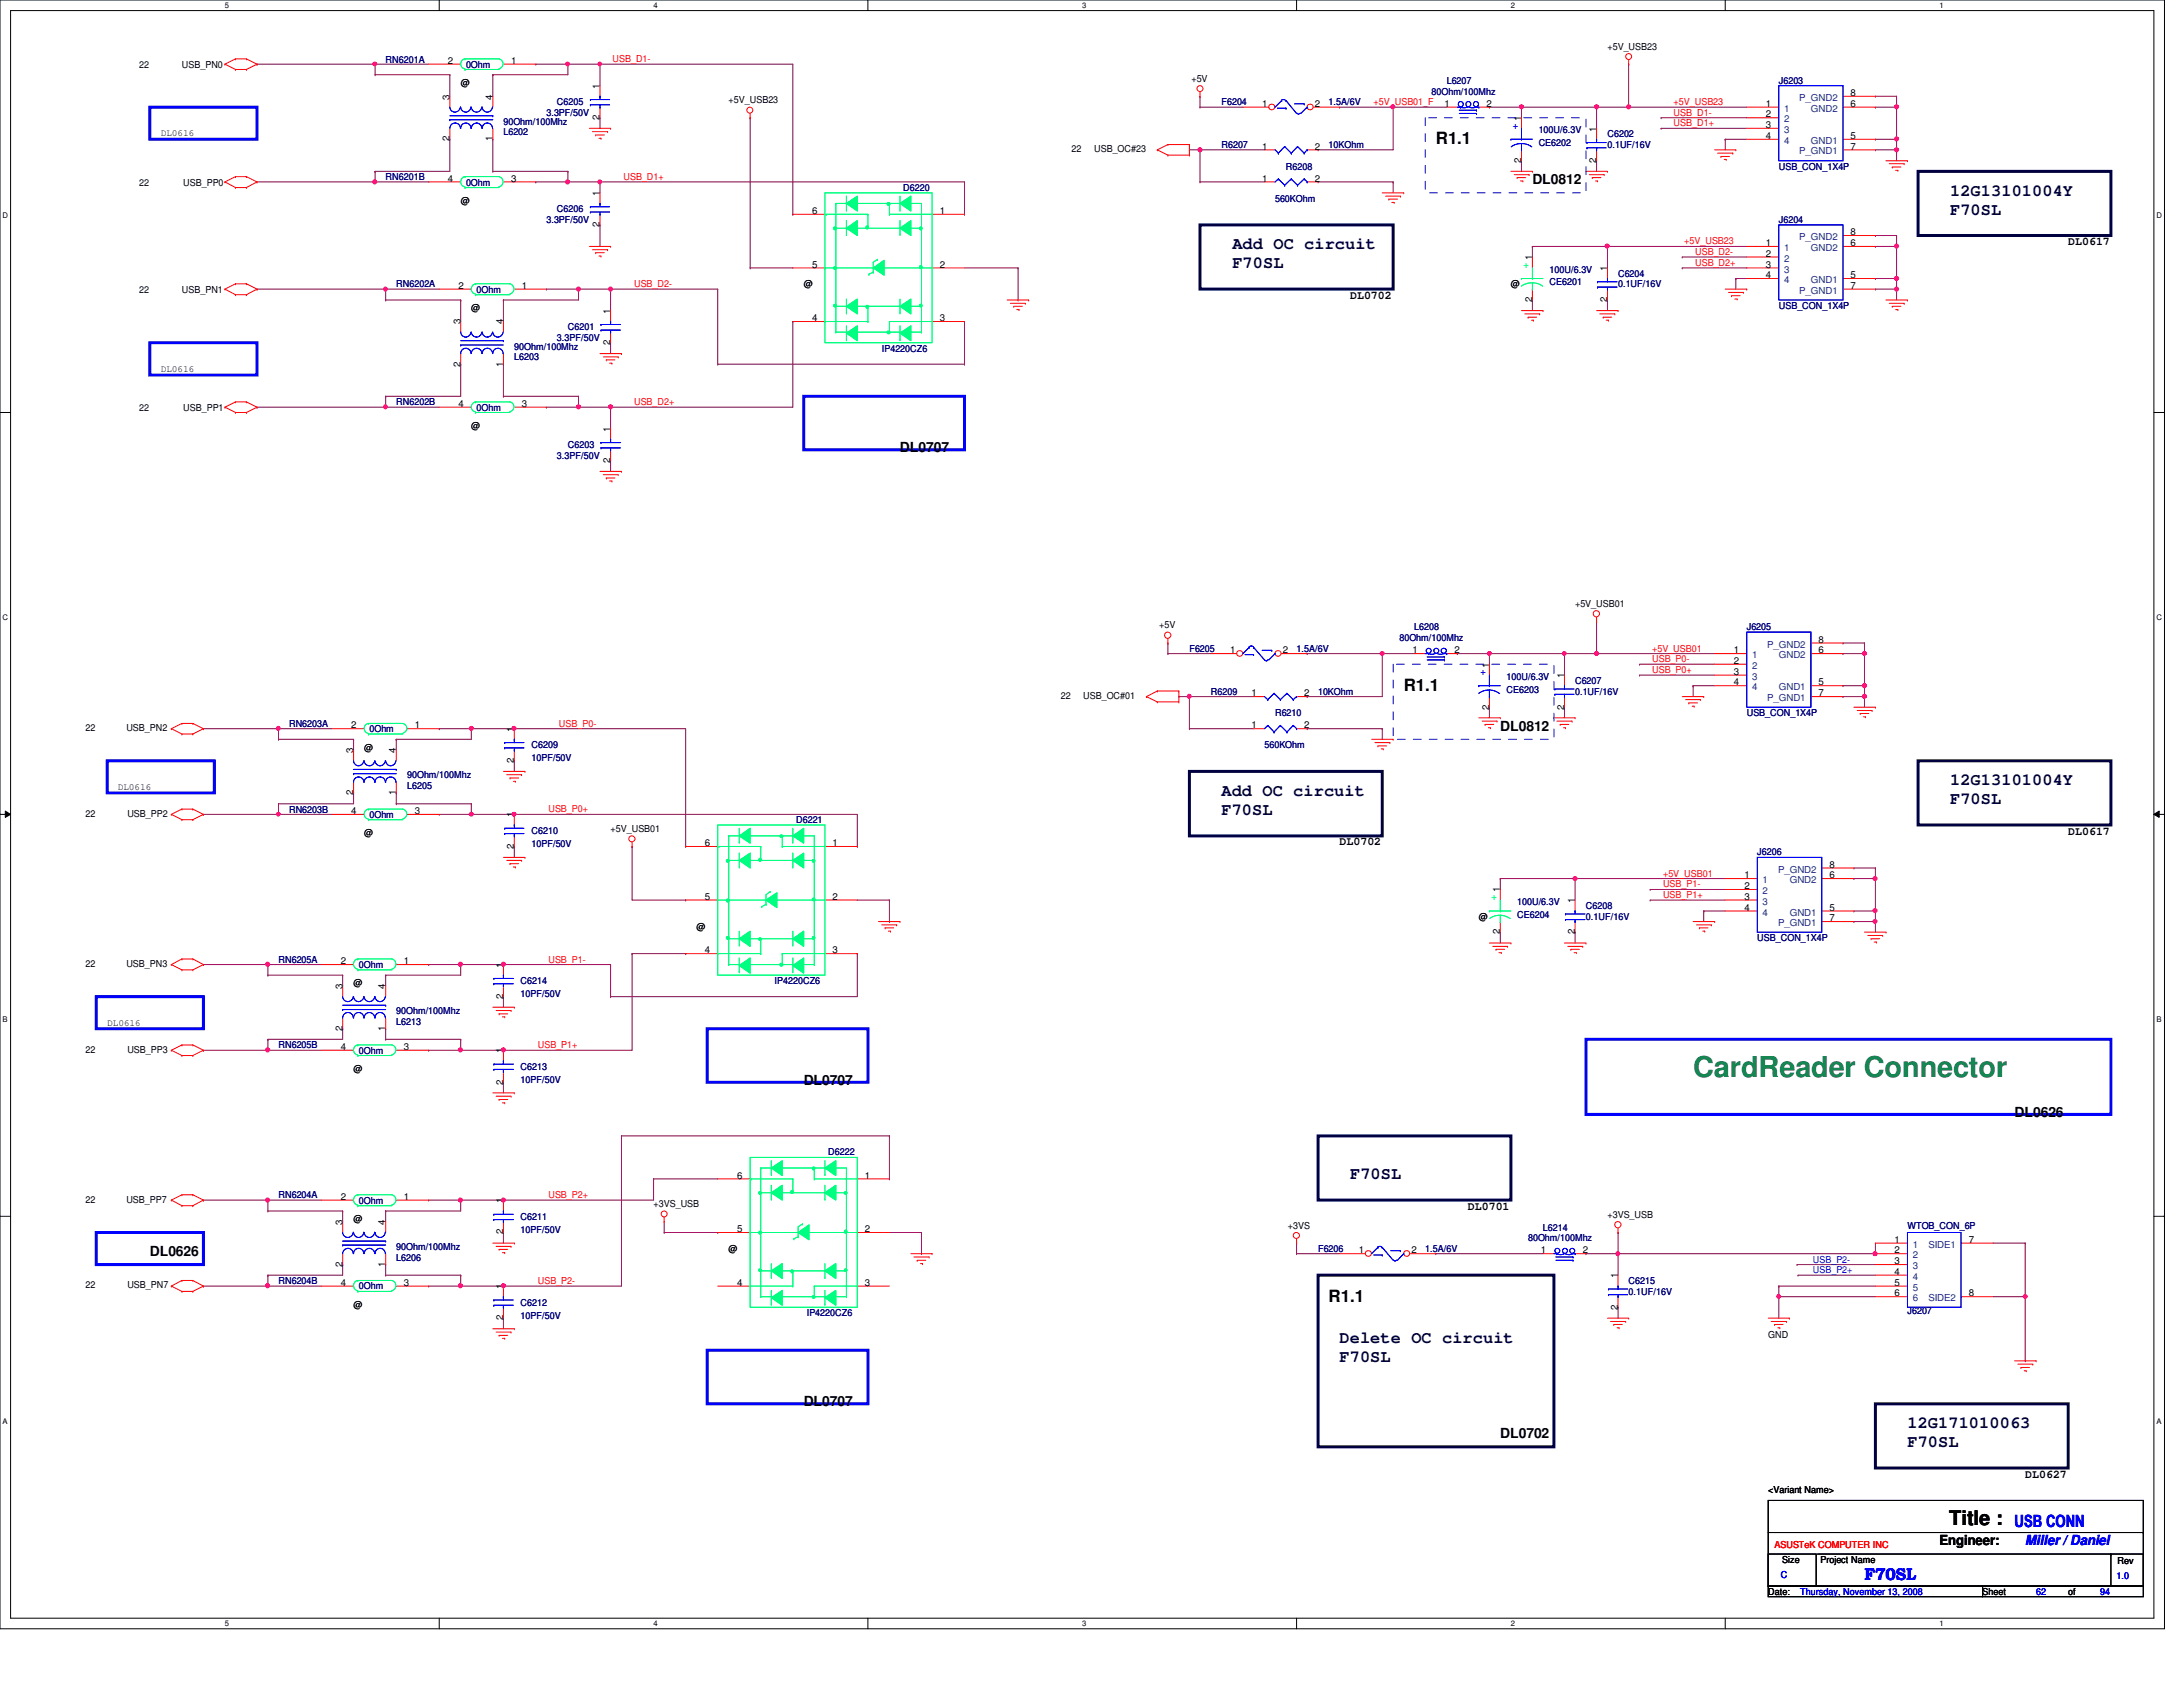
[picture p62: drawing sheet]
<svg xmlns="http://www.w3.org/2000/svg" width="279mm" height="216mm" viewBox="0 0 279 216" stroke-linecap="round" stroke-linejoin="round" font-family="sans-serif">
<defs><g id="words">
<text font-size="3.7" fill="#008040" x="216.7" y="137.8">CardReader Connector</text>
<text font-size="2.6" x="249.5" y="195.1">Title :</text>
<g font-size="2.2">
<text x="183.8" y="18.5">R1.1</text>
<text x="179.7" y="88.4">R1.1</text>
<text x="170.1" y="166.6">R1.1</text>
</g>
<g font-size="2.2" fill="#000040">
<text x="249.6" y="25.1">12G13101004Y</text>
<text x="249.6" y="27.5">F70SL</text>
<text x="157.7" y="31.9">Add OC circuit</text>
<text x="157.7" y="34.3">F70SL</text>
<text x="156.3" y="101.9">Add OC circuit</text>
<text x="249.6" y="100.5">12G13101004Y</text>
<text x="156.3" y="104.3">F70SL</text>
<text x="249.6" y="102.9">F70SL</text>
<text x="172.8" y="150.9">F70SL</text>
<text x="171.4" y="171.8">Delete OC circuit</text>
<text x="171.4" y="174.2">F70SL</text>
<text x="244.1" y="182.8">12G171010063</text>
<text x="244.1" y="185.2">F70SL</text>
</g>
<g font-size="2.2" fill="#00f">
<text x="257.9" y="195.4">USB CONN</text>
<text x="238.6" y="202.3">F70SL</text>
</g>
<g font-size="1.8">
<text x="196.1" y="23.6">DL0812</text>
<text x="115.2" y="57.9">DL0707</text>
<text x="192" y="93.5">DL0812</text>
<text x="102.9" y="138.8">DL0707</text>
<text x="257.9" y="142.9">DL0626</text>
<text x="19.2" y="160.7">DL0626</text>
<text x="102.9" y="180">DL0707</text>
<text x="192" y="184.1">DL0702</text>
<text x="248.2" y="197.8">Engineer:</text>
</g>
<text font-size="1.8" fill="#00f" x="259.2" y="197.7">Miller / Daniel</text>
<g font-size="1.5">
<text x="264.7" y="31.4">DL0617</text>
<text x="172.8" y="38.2">DL0702</text>
<text x="264.7" y="106.8">DL0617</text>
<text x="171.4" y="108.2">DL0702</text>
<text x="187.9" y="154.8">DL0701</text>
<text x="259.2" y="189.1">DL0627</text>
</g>
<g font-size="1.2">
<text x="17.8" y="8.7">22</text>
<text x="23.3" y="8.7">USB_PN0</text>
<text x="57.3" y="8.2">2</text>
<text x="59" y="11">@</text>
<text x="65.4" y="8.2">1</text>
<text x="76.8" y="11.3" transform="rotate(-90 76.8 11.3)">1</text>
<text x="152.5" y="10.5">+5V</text>
<text x="205.7" y="6.3">+5V_USB23</text>
<text x="20.6" y="17.4">DL0616</text>
<text x="57.5" y="12.7" transform="rotate(-90 57.5 12.7)">3</text>
<text x="63" y="12.7" transform="rotate(-90 63 12.7)">4</text>
<text x="76.8" y="15.4" transform="rotate(-90 76.8 15.4)">2</text>
<text x="93.3" y="13.2">+5V_USB23</text>
<text x="161.5" y="13.7">1</text>
<text x="168.3" y="13.7">2</text>
<text x="184.9" y="13.7">1</text>
<text x="190.2" y="13.7">2</text>
<text x="194.7" y="15.5" transform="rotate(-90 194.7 15.5)">1</text>
<text x="204.3" y="16.8" transform="rotate(-90 204.3 16.8)">1</text>
<text x="226" y="13.7">1</text>
<text x="226" y="15">2</text>
<text x="226" y="16.4">3</text>
<text x="226" y="17.8">4</text>
<text x="236.9" y="17.8">5</text>
<text x="236.9" y="13.7">6</text>
<text x="236.9" y="12.3">8</text>
<text x="17.8" y="23.7">22</text>
<text x="23.5" y="23.7">USB_PP0</text>
<text x="57.3" y="23.2">4</text>
<text x="57.5" y="18.1" transform="rotate(-90 57.5 18.1)">2</text>
<text x="63" y="18.1" transform="rotate(-90 63 18.1)">1</text>
<text x="65.4" y="23.2">3</text>
<text x="137.2" y="19.5">22</text>
<text x="140" y="19.5">USB_OC#23</text>
<text x="161.5" y="23.2">1</text>
<text x="161.5" y="19.1">1</text>
<text x="168.3" y="23.2">2</text>
<text x="168.3" y="19.1">2</text>
<text x="194.7" y="20.8" transform="rotate(-90 194.7 20.8)">2</text>
<text x="204.3" y="20.8" transform="rotate(-90 204.3 20.8)">2</text>
<text x="236.9" y="19.1">7</text>
<text x="59" y="26.1">@</text>
<text x="76.8" y="29.1" transform="rotate(-90 76.8 29.1)">2</text>
<text x="76.8" y="25.1" transform="rotate(-90 76.8 25.1)">1</text>
<text x="103.9" y="27.4">6</text>
<text x="120.3" y="27.4">1</text>
<text x="103.9" y="34.2">5</text>
<text x="120.3" y="34.2">2</text>
<text x="196.1" y="33.3" transform="rotate(-90 196.1 33.3)">1</text>
<text x="205.7" y="34.7" transform="rotate(-90 205.7 34.7)">1</text>
<text x="226" y="31.5">1</text>
<text x="226" y="32.9">2</text>
<text x="226" y="34.2">3</text>
<text x="226" y="35.6">4</text>
<text x="236.9" y="35.6">5</text>
<text x="236.9" y="31.5">6</text>
<text x="236.9" y="30.1">8</text>
<text x="17.8" y="37.5">22</text>
<text x="23.3" y="37.5">USB_PN1</text>
<text x="58.7" y="37">2</text>
<text x="58.9" y="41.5" transform="rotate(-90 58.9 41.5)">3</text>
<text x="60.3" y="39.8">@</text>
<text x="64.4" y="41.5" transform="rotate(-90 64.4 41.5)">4</text>
<text x="66.8" y="37">1</text>
<text x="78.1" y="40.2" transform="rotate(-90 78.1 40.2)">1</text>
<text x="102.9" y="36.8">@</text>
<text x="103.9" y="41.1">4</text>
<text x="120.3" y="41.1">3</text>
<text x="193.4" y="36.8">@</text>
<text x="196.1" y="38.7" transform="rotate(-90 196.1 38.7)">2</text>
<text x="205.7" y="38.7" transform="rotate(-90 205.7 38.7)">2</text>
<text x="236.9" y="37">7</text>
<text x="20.6" y="47.6">DL0616</text>
<text x="58.9" y="46.9" transform="rotate(-90 58.9 46.9)">2</text>
<text x="64.4" y="46.9" transform="rotate(-90 64.4 46.9)">1</text>
<text x="78.1" y="44.2" transform="rotate(-90 78.1 44.2)">2</text>
<text x="17.8" y="52.6">22</text>
<text x="23.5" y="52.6">USB_PP1</text>
<text x="58.7" y="52.1">4</text>
<text x="66.8" y="52.1">3</text>
<text x="60.3" y="54.9">@</text>
<text x="78.1" y="59.2" transform="rotate(-90 78.1 59.2)">2</text>
<text x="78.1" y="55.2" transform="rotate(-90 78.1 55.2)">1</text>
<text x="201.6" y="77.7">+5V_USB01</text>
<text x="148.4" y="80.4">+5V</text>
<text x="157.4" y="83.6">1</text>
<text x="164.2" y="83.6">2</text>
<text x="180.8" y="83.6">1</text>
<text x="186.1" y="83.6">2</text>
<text x="221.9" y="83.6">1</text>
<text x="232.7" y="83.6">6</text>
<text x="232.7" y="82.3">8</text>
<text x="135.8" y="89.5">22</text>
<text x="138.6" y="89.5">USB_OC#01</text>
<text x="160.2" y="89.1">1</text>
<text x="166.9" y="89.1">2</text>
<text x="190.6" y="85.4" transform="rotate(-90 190.6 85.4)">1</text>
<text x="200.2" y="86.8" transform="rotate(-90 200.2 86.8)">1</text>
<text x="221.9" y="85">2</text>
<text x="221.9" y="86.4">3</text>
<text x="221.9" y="87.7">4</text>
<text x="232.7" y="87.7">5</text>
<text x="232.7" y="89.1">7</text>
<text x="11" y="93.6">22</text>
<text x="16.2" y="93.6">USB_PN2</text>
<text x="45" y="93.2">2</text>
<text x="53.1" y="93.2">1</text>
<text x="65.8" y="93.6" transform="rotate(-90 65.8 93.6)">1</text>
<text x="160.2" y="93.2">1</text>
<text x="166.9" y="93.2">2</text>
<text x="190.6" y="90.8" transform="rotate(-90 190.6 90.8)">2</text>
<text x="200.2" y="90.8" transform="rotate(-90 200.2 90.8)">2</text>
<text x="15.1" y="101.1">DL0616</text>
<text x="45.2" y="101.8" transform="rotate(-90 45.2 101.8)">2</text>
<text x="45.2" y="96.4" transform="rotate(-90 45.2 96.4)">3</text>
<text x="46.6" y="96.1">@</text>
<text x="50.7" y="101.8" transform="rotate(-90 50.7 101.8)">1</text>
<text x="50.7" y="96.4" transform="rotate(-90 50.7 96.4)">4</text>
<text x="65.8" y="97.7" transform="rotate(-90 65.8 97.7)">2</text>
<text x="11" y="104.6">22</text>
<text x="16.3" y="104.6">USB_PP2</text>
<text x="45" y="104.2">4</text>
<text x="46.6" y="107">@</text>
<text x="53.1" y="104.2">3</text>
<text x="65.8" y="104.6" transform="rotate(-90 65.8 104.6)">1</text>
<text x="78.1" y="106.5">+5V_USB01</text>
<text x="65.8" y="108.6" transform="rotate(-90 65.8 108.6)">2</text>
<text x="90.2" y="108.3">6</text>
<text x="106.6" y="108.3">1</text>
<text x="223.3" y="112.4">1</text>
<text x="223.3" y="113.8">2</text>
<text x="234.1" y="112.4">6</text>
<text x="234.1" y="111">8</text>
<text x="89.2" y="119.1">@</text>
<text x="90.2" y="115.1">5</text>
<text x="106.6" y="115.1">2</text>
<text x="189.3" y="117.7">@</text>
<text x="192" y="119.6" transform="rotate(-90 192 119.6)">2</text>
<text x="192" y="114.2" transform="rotate(-90 192 114.2)">1</text>
<text x="201.5" y="119.6" transform="rotate(-90 201.5 119.6)">2</text>
<text x="201.5" y="115.6" transform="rotate(-90 201.5 115.6)">1</text>
<text x="223.3" y="115.1">3</text>
<text x="223.3" y="116.5">4</text>
<text x="234.1" y="116.5">5</text>
<text x="234.1" y="117.9">7</text>
<text x="11" y="123.7">22</text>
<text x="16.2" y="123.7">USB_PN3</text>
<text x="43.6" y="123.4">2</text>
<text x="51.7" y="123.4">1</text>
<text x="64.4" y="123.8" transform="rotate(-90 64.4 123.8)">1</text>
<text x="90.2" y="122">4</text>
<text x="106.6" y="122">3</text>
<text x="13.7" y="131.3">DL0616</text>
<text x="43.8" y="132" transform="rotate(-90 43.8 132)">2</text>
<text x="43.8" y="126.6" transform="rotate(-90 43.8 126.6)">3</text>
<text x="45.3" y="126.2">@</text>
<text x="49.3" y="132" transform="rotate(-90 49.3 132)">1</text>
<text x="49.3" y="126.6" transform="rotate(-90 49.3 126.6)">4</text>
<text x="64.4" y="127.8" transform="rotate(-90 64.4 127.8)">2</text>
<text x="11" y="134.7">22</text>
<text x="16.3" y="134.7">USB_PP3</text>
<text x="43.6" y="134.4">4</text>
<text x="45.3" y="137.2">@</text>
<text x="51.7" y="134.4">3</text>
<text x="64.4" y="134.8" transform="rotate(-90 64.4 134.8)">1</text>
<text x="64.4" y="138.8" transform="rotate(-90 64.4 138.8)">2</text>
<text x="11" y="153.9">22</text>
<text x="16.2" y="153.9">USB_PP7</text>
<text x="43.6" y="153.5">2</text>
<text x="51.7" y="153.5">1</text>
<text x="64.4" y="154" transform="rotate(-90 64.4 154)">1</text>
<text x="83.7" y="154.5">+3VS_USB</text>
<text x="94.4" y="150.8">6</text>
<text x="110.7" y="150.8">1</text>
<text x="205.7" y="155.8">+3VS_USB</text>
<text x="43.8" y="156.8" transform="rotate(-90 43.8 156.8)">3</text>
<text x="45.3" y="156.4">@</text>
<text x="49.3" y="156.8" transform="rotate(-90 49.3 156.8)">4</text>
<text x="64.4" y="158" transform="rotate(-90 64.4 158)">2</text>
<text x="93.3" y="160.2">@</text>
<text x="94.4" y="157.7">5</text>
<text x="110.7" y="157.7">2</text>
<text x="164.8" y="157.2">+3VS</text>
<text x="173.9" y="160.4">1</text>
<text x="180.6" y="160.4">2</text>
<text x="197.2" y="160.4">1</text>
<text x="202.6" y="160.4">2</text>
<text x="242.5" y="161.8">3</text>
<text x="242.5" y="160.4">2</text>
<text x="242.5" y="159">1</text>
<text x="252" y="159">7</text>
<text x="11" y="164.9">22</text>
<text x="16.3" y="164.9">USB_PN7</text>
<text x="43.6" y="164.5">4</text>
<text x="43.8" y="162.1" transform="rotate(-90 43.8 162.1)">2</text>
<text x="45.3" y="167.3">@</text>
<text x="49.3" y="162.1" transform="rotate(-90 49.3 162.1)">1</text>
<text x="51.7" y="164.5">3</text>
<text x="64.4" y="165" transform="rotate(-90 64.4 165)">1</text>
<text x="94.4" y="164.5">4</text>
<text x="110.7" y="164.5">3</text>
<text x="207.1" y="167.6" transform="rotate(-90 207.1 167.6)">2</text>
<text x="207.1" y="163.6" transform="rotate(-90 207.1 163.6)">1</text>
<text x="242.5" y="165.9">6</text>
<text x="242.5" y="164.5">5</text>
<text x="242.5" y="163.2">4</text>
<text x="252" y="165.9">8</text>
<text x="64.4" y="169" transform="rotate(-90 64.4 169)">2</text>
<text x="226.3" y="171.2">GND</text>
<text x="226.3" y="191.1">&lt;Variant Name&gt;</text>
<text x="228.1" y="200">Size</text>
<text x="233" y="200">Project Name</text>
<text x="271" y="200.2">Rev</text>
<text x="226.3" y="204.1">Date:</text>
<text x="253.7" y="204.1">Sheet</text>
<text x="264.7" y="204.1">of</text>
</g>
<g font-size="1.2" fill="#000080">
<text x="49.4" y="8">RN6201A</text>
<text x="59.6" y="8.7">0Ohm</text>
<text x="185.2" y="10.7">L6207</text>
<text x="227.7" y="10.7">J6203</text>
<text x="64.4" y="17.3">L6202</text>
<text x="64.4" y="16">90Ohm/100Mhz</text>
<text x="69.9" y="14.9">3.3PF/50V</text>
<text x="71.3" y="13.5">C6205</text>
<text x="156.3" y="13.5">F6204</text>
<text x="170.1" y="13.5">1.5A/6V</text>
<text x="183.2" y="12.1">80Ohm/100Mhz</text>
<text x="196.9" y="17">100U/6.3V</text>
<text x="205.7" y="17.6">C6202</text>
<text x="49.4" y="23.1">RN6201B</text>
<text x="59.6" y="23.7">0Ohm</text>
<text x="156.3" y="19">R6207</text>
<text x="164.6" y="21.7">R6208</text>
<text x="170.1" y="19">10KOhm</text>
<text x="196.9" y="18.7">CE6202</text>
<text x="205.7" y="19">0.1UF/16V</text>
<text x="227.7" y="21.7">USB_CON_1X4P</text>
<text x="69.9" y="28.6">3.3PF/50V</text>
<text x="71.3" y="27.2">C6206</text>
<text x="115.6" y="24.4">D6220</text>
<text x="163.2" y="25.8">560KOhm</text>
<text x="227.7" y="28.6">J6204</text>
<text x="198.3" y="34.9">100U/6.3V</text>
<text x="207.1" y="35.4">C6204</text>
<text x="50.7" y="36.8">RN6202A</text>
<text x="61" y="37.5">0Ohm</text>
<text x="198.3" y="36.5">CE6201</text>
<text x="207.1" y="36.8">0.1UF/16V</text>
<text x="227.7" y="39.5">USB_CON_1X4P</text>
<text x="65.8" y="46.1">L6203</text>
<text x="65.8" y="44.7">90Ohm/100Mhz</text>
<text x="71.3" y="43.6">3.3PF/50V</text>
<text x="72.7" y="42.3">C6201</text>
<text x="112.9" y="45">IP4220CZ6</text>
<text x="50.7" y="51.9">RN6202B</text>
<text x="61" y="52.6">0Ohm</text>
<text x="71.3" y="58.7">3.3PF/50V</text>
<text x="72.7" y="57.4">C6203</text>
<text x="152.2" y="83.4">F6205</text>
<text x="165.9" y="83.4">1.5A/6V</text>
<text x="179.1" y="82">80Ohm/100Mhz</text>
<text x="181" y="80.7">L6208</text>
<text x="223.6" y="80.7">J6205</text>
<text x="155" y="88.9">R6209</text>
<text x="168.7" y="88.9">10KOhm</text>
<text x="192.8" y="88.6">CE6203</text>
<text x="192.8" y="87">100U/6.3V</text>
<text x="201.6" y="87.5">C6207</text>
<text x="201.6" y="88.9">0.1UF/16V</text>
<text x="37" y="93">RN6203A</text>
<text x="47.3" y="93.7">0Ohm</text>
<text x="68" y="95.8">C6209</text>
<text x="161.8" y="95.8">560KOhm</text>
<text x="163.2" y="91.7">R6210</text>
<text x="223.6" y="91.7">USB_CON_1X4P</text>
<text x="52.1" y="101">L6205</text>
<text x="52.1" y="99.6">90Ohm/100Mhz</text>
<text x="68" y="97.4">10PF/50V</text>
<text x="37" y="104">RN6203B</text>
<text x="47.3" y="104.7">0Ohm</text>
<text x="68" y="106.7">C6210</text>
<text x="101.9" y="105.4">D6221</text>
<text x="68" y="108.4">10PF/50V</text>
<text x="224.9" y="109.5">J6206</text>
<text x="194.2" y="117.4">CE6204</text>
<text x="194.2" y="115.8">100U/6.3V</text>
<text x="203" y="116.3">C6208</text>
<text x="203" y="117.7">0.1UF/16V</text>
<text x="35.6" y="123.2">RN6205A</text>
<text x="45.9" y="123.9">0Ohm</text>
<text x="66.6" y="125.9">C6214</text>
<text x="99.1" y="125.9">IP4220CZ6</text>
<text x="224.9" y="120.4">USB_CON_1X4P</text>
<text x="50.7" y="131.1">L6213</text>
<text x="50.7" y="129.8">90Ohm/100Mhz</text>
<text x="66.6" y="127.6">10PF/50V</text>
<text x="35.6" y="134.2">RN6205B</text>
<text x="45.9" y="134.9">0Ohm</text>
<text x="66.6" y="136.9">C6213</text>
<text x="66.6" y="138.6">10PF/50V</text>
<text x="106" y="147.9">D6222</text>
<text x="35.6" y="153.4">RN6204A</text>
<text x="45.9" y="154.1">0Ohm</text>
<text x="50.7" y="161.3">L6206</text>
<text x="50.7" y="160">90Ohm/100Mhz</text>
<text x="66.6" y="156.1">C6211</text>
<text x="66.6" y="157.8">10PF/50V</text>
<text x="168.7" y="160.2">F6206</text>
<text x="182.4" y="160.2">1.5A/6V</text>
<text x="195.6" y="158.9">80Ohm/100Mhz</text>
<text x="197.5" y="157.5">L6214</text>
<text x="244.1" y="157.2">WTOB_CON_6P</text>
<text x="35.6" y="164.3">RN6204B</text>
<text x="45.9" y="165">0Ohm</text>
<text x="66.6" y="167.1">C6212</text>
<text x="208.4" y="164.3">C6215</text>
<text x="208.4" y="165.7">0.1UF/16V</text>
<text x="66.6" y="168.7">10PF/50V</text>
<text x="103.3" y="168.4">IP4220CZ6</text>
<text x="244.1" y="168.2">J6207</text>
</g>
<g font-size="1.2" fill="#f00">
<text x="78.4" y="8">USB_D1-</text>
<text x="175.8" y="13.5">+5V_USB01_F</text>
<text x="214.2" y="13.5">+5V_USB23</text>
<text x="214.2" y="14.8">USB_D1-</text>
<text x="214.2" y="16.2">USB_D1+</text>
<text x="79.8" y="23">USB_D1+</text>
<text x="215.6" y="31.3">+5V_USB23</text>
<text x="217" y="34">USB_D2+</text>
<text x="217" y="32.6">USB_D2-</text>
<text x="81.2" y="36.7">USB_D2-</text>
<text x="81.2" y="51.9">USB_D2+</text>
<text x="211.5" y="83.4">+5V_USB01</text>
<text x="211.5" y="86.1">USB_P0+</text>
<text x="211.5" y="84.8">USB_P0-</text>
<text x="71.5" y="93">USB_P0-</text>
<text x="70.2" y="104">USB_P0+</text>
<text x="212.9" y="112.2">+5V_USB01</text>
<text x="212.9" y="113.6">USB_P1-</text>
<text x="212.9" y="114.9">USB_P1+</text>
<text x="70.2" y="123.2">USB_P1-</text>
<text x="68.8" y="134.2">USB_P1+</text>
<text x="70.2" y="153.3">USB_P2+</text>
<text x="68.8" y="164.3">USB_P2-</text>
<text x="227.1" y="198.1">ASUSTeK COMPUTER INC</text>
</g>
<g font-size="1.2" fill="#00f">
<text x="194.4" y="15.8" transform="rotate(180 194.4 15.8)">+</text>
<text x="190.2" y="85.8" transform="rotate(180 190.2 85.8)">+</text>
<text x="232" y="161.6">USB_P2-</text>
<text x="232" y="162.9">USB_P2+</text>
<text x="227.9" y="201.9">C</text>
<text x="270.9" y="202.1">1.0</text>
<text x="230.4" y="204.1">Thursday, November 13, 2008</text>
<text x="260.6" y="204.1">62</text>
<text x="268.8" y="204.1">94</text>
</g>
<g font-size="1.2" fill="#004080">
<text x="228.3" y="14.3">1</text>
<text x="228.3" y="15.7">2</text>
<text x="228.3" y="17">3</text>
<text x="230.3" y="12.9">P_GND2</text>
<text x="231.8" y="14.3">GND2</text>
<text x="228.3" y="18.4">4</text>
<text x="230.3" y="19.8">P_GND1</text>
<text x="231.8" y="18.4">GND1</text>
<text x="228.3" y="32.1">1</text>
<text x="228.3" y="33.5">2</text>
<text x="228.3" y="34.9">3</text>
<text x="230.3" y="30.7">P_GND2</text>
<text x="231.8" y="32.1">GND2</text>
<text x="228.3" y="36.2">4</text>
<text x="230.3" y="37.6">P_GND1</text>
<text x="231.8" y="36.2">GND1</text>
<text x="226.2" y="82.9">P_GND2</text>
<text x="224.2" y="84.2">1</text>
<text x="224.2" y="85.6">2</text>
<text x="224.2" y="87">3</text>
<text x="224.2" y="88.3">4</text>
<text x="226.2" y="89.7">P_GND1</text>
<text x="227.7" y="88.3">GND1</text>
<text x="227.7" y="84.2">GND2</text>
<text x="225.6" y="113">1</text>
<text x="227.6" y="111.7">P_GND2</text>
<text x="229.1" y="113">GND2</text>
<text x="225.6" y="114.4">2</text>
<text x="225.6" y="115.8">3</text>
<text x="225.6" y="117.2">4</text>
<text x="227.6" y="118.5">P_GND1</text>
<text x="229.1" y="117.2">GND1</text>
<text x="244.8" y="161">2</text>
<text x="244.8" y="159.7">1</text>
<text x="246.8" y="159.7">SIDE1</text>
<text x="244.8" y="166.5">6</text>
<text x="244.8" y="165.2">5</text>
<text x="244.8" y="163.8">4</text>
<text x="244.8" y="162.4">3</text>
<text x="246.8" y="166.5">SIDE2</text>
</g>
<g font-size="1.2" fill="#00ff80">
<text x="195.7" y="33.7" transform="rotate(180 195.7 33.7)">+</text>
<text x="191.6" y="114.6" transform="rotate(180 191.6 114.6)">+</text>
</g>
<g font-size="1">
<text x="28.8" y="1">5</text>
<text x="83.7" y="1">4</text>
<text x="138.5" y="1">3</text>
<text x="193.4" y="1">2</text>
<text x="248.2" y="1">1</text>
<text x=".3" y="27.9">D</text>
<text x="276" y="27.9">D</text>
<text x=".3" y="79.4">C</text>
<text x="276" y="79.4">C</text>
<text x=".3" y="130.8">B</text>
<text x="276" y="130.8">B</text>
<text x=".3" y="182.2">A</text>
<text x="276" y="182.2">A</text>
<text x="28.8" y="208.1">5</text>
<text x="83.7" y="208.1">4</text>
<text x="138.5" y="208.1">3</text>
<text x="193.4" y="208.1">2</text>
<text x="248.2" y="208.1">1</text>
</g>
</g></defs>
<path d="M0 0h277v208.4h-277zM1.4 1.4h274.3v205.7h-274.3z" fill="none" stroke="#000" stroke-width=".13"/>
<g fill="#fff">
<path d="M28.8 .1h.5v1.1h-.5z"/>
<path d="M28.8 207.2h.5v1.1h-.5z"/>
</g>
<path d="M56.2 0v1.4M56.2 207.1v1.3" fill="none" stroke="#000" stroke-width=".13"/>
<g fill="#fff">
<path d="M83.7 .1h.5v1.1h-.5z"/>
<path d="M83.7 207.2h.5v1.1h-.5z"/>
</g>
<path d="M111.1 0v1.4M111.1 207.1v1.3" fill="none" stroke="#000" stroke-width=".13"/>
<g fill="#fff">
<path d="M138.5 .1h.6v1.1h-.6z"/>
<path d="M138.5 207.2h.6v1.1h-.6z"/>
</g>
<path d="M165.9 0v1.4M165.9 207.1v1.3" fill="none" stroke="#000" stroke-width=".13"/>
<g fill="#fff">
<path d="M193.4 .1h.5v1.1h-.5z"/>
<path d="M193.4 207.2h.5v1.1h-.5z"/>
</g>
<path d="M220.8 0v1.4M220.8 207.1v1.3" fill="none" stroke="#000" stroke-width=".13"/>
<g fill="#fff">
<path d="M248.2 .1h.6v1.1h-.6z"/>
<path d="M248.2 207.2h.6v1.1h-.6z"/>
<path d="M.3 27.1h.8v1.1h-.8z"/>
<path d="M276 27.1h.7v1.1h-.7z"/>
<path d="M.3 78.5h.8v1.1h-.8z"/>
<path d="M276 78.5h.7v1.1h-.7z"/>
</g>
<path d="M0 52.8h1.4M275.7 52.8h1.3" fill="none" stroke="#000" stroke-width=".13"/>
<g fill="#fff">
<path d="M.3 129.9h.7v1.1h-.7z"/>
<path d="M276 129.9h.6v1.1h-.6z"/>
</g>
<path d="M0 104.2h1.4M.7 103.8l.7 .4-.7 .4zM275.7 104.2l.7-.4v.8zM275.7 104.2h1.3" fill="none" stroke="#000" stroke-width=".13"/>
<path d="M.7 103.8l.7 .4-.7 .4zM275.7 104.2l.7-.4v.8z" fill="#000"/>
<g fill="#fff">
<path d="M.3 181.4h.7v1.1h-.7z"/>
<path d="M276 181.4h.6v1.1h-.6z"/>
</g>
<path d="M0 155.7h1.4M275.7 155.7h1.3" fill="none" stroke="#000" stroke-width=".13"/>
<path d="M240 35.6h.1M240 35.6h2.7" fill="none" stroke="#800040" stroke-width=".13"/>
<circle cx="242.7" cy="35.6" r=".25" fill="#f0f"/>
<circle cx="242.7" cy="35.6" r=".25" fill="none" stroke="#f0f" stroke-width=".13"/>
<g fill="none" stroke="#800040" stroke-width=".13">
<path d="M196.1 31.5h.1M196.1 31.5h27.5M205.7 31.5h.1M205.7 38.4h.1M205.7 31.5v2.8M205.7 38.4v1.4M215.3 34.3h.1M215.3 32.9h.1M215.3 34.3h8.3M215.3 32.9h8.3M222.2 35.6h.1M222.2 35.6v1.4"/>
<path d="M242.7 37h.1M242.7 37v1.4"/>
</g>
<circle cx="205.7" cy="31.5" r=".26" fill="#f0f"/>
<circle cx="205.7" cy="31.5" r=".26" fill="none" stroke="#f0f" stroke-width=".13"/>
<path d="M196.1 38.4h.1M196.1 38.4v1.4M240 31.5h.1M240 31.5h2.7" fill="none" stroke="#800040" stroke-width=".13"/>
<circle cx="242.7" cy="31.5" r=".26" fill="#f0f"/>
<circle cx="242.7" cy="31.5" r=".26" fill="none" stroke="#f0f" stroke-width=".13"/>
<g fill="none" stroke="#800040" stroke-width=".13">
<path d="M194.7 13.7h.1M194.7 13.7v1.4M204.3 13.7h.1M204.3 13.7v2.7M208.4 13.7h.1M208.4 13.7h15.2M212.6 15.1h.1M212.6 16.4h.1M212.6 15.1h11M212.6 16.4h11M220.8 17.8h.1M220.8 17.8h2.8"/>
<path d="M220.8 17.8v1.4M240 13.7h.1M240 13.7h2.7M242.7 13.7h.1M242.7 13.7v4.1M194.7 20.6h.1M194.7 20.6v1.3M196.1 31.5h.1M196.1 31.5v1.4M204.3 20.6h.1M204.3 20.6v1.3M222.2 35.6h.1"/>
<path d="M222.2 35.6h1.4M242.7 31.5h.1M242.7 31.5v4.1"/>
</g>
<circle cx="242.7" cy="13.7" r=".26" fill="#f0f"/>
<circle cx="242.7" cy="13.7" r=".26" fill="none" stroke="#f0f" stroke-width=".13"/>
<path d="M242.7 19.2h.1M242.7 19.2v1.4" fill="none" stroke="#800040" stroke-width=".13"/>
<circle cx="242.7" cy="19.2" r=".26" fill="#f0f"/>
<circle cx="242.7" cy="19.2" r=".26" fill="none" stroke="#f0f" stroke-width=".13"/>
<path d="M240 17.8h.1M240 17.8h2.7" fill="none" stroke="#800040" stroke-width=".13"/>
<circle cx="242.7" cy="17.8" r=".26" fill="#f0f"/>
<circle cx="242.7" cy="17.8" r=".26" fill="none" stroke="#f0f" stroke-width=".13"/>
<path d="M194.7 13.7h.1M194.7 13.7h9.6" fill="none" stroke="#800040" stroke-width=".13"/>
<circle cx="194.7" cy="13.7" r=".26" fill="#f0f"/>
<circle cx="194.7" cy="13.7" r=".26" fill="none" stroke="#f0f" stroke-width=".13"/>
<g fill="none" stroke="#800040" stroke-width=".13">
<path d="M240 12.3h.1M240 19.2h.1M240 12.3h2.7M242.7 12.3h.1M242.7 17.8h.1M242.7 12.3v1.4M242.7 17.8v1.4h-2.7M240 30.1h.1M240 37h.1M240 30.1h2.7M240 37h2.7M242.7 30.1h.1"/>
<path d="M242.7 30.1v1.4"/>
</g>
<circle cx="242.7" cy="37" r=".26" fill="#f0f"/>
<circle cx="242.7" cy="37" r=".26" fill="none" stroke="#f0f" stroke-width=".13"/>
<path d="M74 37h.1M74 37h4.1M78.1 37h.1M78.1 37v2.8M78.1 43.9h.1M78.1 43.9v1.4" fill="none" stroke="#800040" stroke-width=".13"/>
<circle cx="74" cy="37" r=".26" fill="#f0f"/>
<circle cx="74" cy="37" r=".26" fill="none" stroke="#f0f" stroke-width=".13"/>
<path d="M32.9 37h.1M32.9 37h16.5" fill="none" stroke="#800040" stroke-width=".13"/>
<path d="M49.2 36.8l.1-.1 .2 .2v.3l-.2 .1-.1-.1z" fill-rule="evenodd" fill="#f0f"/>
<path d="M49.2 36.8l.1-.1 .2 .2v.3l-.2 .1-.1-.1z" fill="none" stroke="#f0f" stroke-width=".13"/>
<g fill="none" stroke="#800040" stroke-width=".13">
<path d="M32.9 8.2h.1M32.9 8.2h15.1M48 8.2h.1M48 9.6h.1M48 8.2v1.4M48 9.6h9.6M57.6 17.8h.1M57.6 17.8v4.1M63.1 17.8h.1M63.1 9.6h.1M63.1 17.8v4.1M72.7 8.2h.1"/>
<path d="M72.7 8.2v1.4h-9.6M63.1 21.9h.1M63.1 21.9h9.6"/>
</g>
<circle cx="48" cy="8.2" r=".25" fill="#f0f"/>
<circle cx="48" cy="8.2" r=".25" fill="none" stroke="#f0f" stroke-width=".13"/>
<path d="M69.9 37h.1M69.9 37h4.1M32.9 52.1h.1M32.9 52.1h16.5" fill="none" stroke="#800040" stroke-width=".13"/>
<path d="M49.2 51.9l.1-.1 .2 .1v.3l-.2 .1-.1-.1z" fill-rule="evenodd" fill="#f0f"/>
<path d="M49.2 51.9l.1-.1 .2 .1v.3l-.2 .1-.1-.1z" fill="none" stroke="#f0f" stroke-width=".13"/>
<path d="M49.4 37h.1M49.4 37v1.4M49.4 37h6.8M74 37h.1M74 37v1.4M78.1 37h.1M78.1 37h13.8M49.4 52.1h.1M49.4 52.1h6.8M64.4 46.6h.1M64.4 46.6v4.1" fill="none" stroke="#800040" stroke-width=".13"/>
<circle cx="78.1" cy="37" r=".26" fill="#f0f"/>
<circle cx="78.1" cy="37" r=".26" fill="none" stroke="#f0f" stroke-width=".13"/>
<g fill="none" stroke="#800040" stroke-width=".13">
<path d="M49.4 38.4h.1M49.4 38.4h9.6M59 38.4h.1M59 38.4v2.7M64.4 38.4h.1M64.4 38.4h9.6M64.4 38.4v2.7M49.4 50.7h.1M49.4 50.7v1.4M59 46.6h.1M59 46.6v4.1h-9.6M64.4 50.7h.1"/>
<path d="M64.4 50.7h9.6M69.9 52.1h.1M74 50.7h.1M74 50.7v1.4h-4.1M78.1 52.1h.1M78.1 52.1h23.4"/>
</g>
<circle cx="78.1" cy="52.1" r=".26" fill="#f0f"/>
<circle cx="78.1" cy="52.1" r=".26" fill="none" stroke="#f0f" stroke-width=".13"/>
<path d="M57.6 9.6h.1M57.6 9.6v2.7M32.9 23.3h.1M48 21.9h.1M48 21.9h9.6M48 21.9v1.4h-15.1M72.7 21.9h.1M72.7 21.9v1.4" fill="none" stroke="#800040" stroke-width=".13"/>
<circle cx="48" cy="23.3" r=".26" fill="#f0f"/>
<circle cx="48" cy="23.3" r=".26" fill="none" stroke="#f0f" stroke-width=".13"/>
<path d="M63.1 9.6h.1M63.1 9.6v2.7M74 52.1h.1M74 52.1h4.1M78.1 52.1h.1M78.1 59h.1M78.1 52.1v2.8M78.1 59v1.3" fill="none" stroke="#800040" stroke-width=".13"/>
<circle cx="74" cy="52.1" r=".26" fill="#f0f"/>
<circle cx="74" cy="52.1" r=".26" fill="none" stroke="#f0f" stroke-width=".13"/>
<path d="M76.8 23.3h.1M76.8 23.3h46.6" fill="none" stroke="#800040" stroke-width=".13"/>
<path d="M76.6 23.1l.2-.1 .2 .1-.1 .4h-.1h-.2z" fill-rule="evenodd" fill="#f0f"/>
<path d="M76.6 23.1l.2-.1 .2 .1-.1 .4h-.1h-.2z" fill="none" stroke="#f0f" stroke-width=".13"/>
<path d="M48 8.2h.1M48 8.2h6.9M76.8 8.2h.1M76.8 8.2h24.7" fill="none" stroke="#800040" stroke-width=".13"/>
<path d="M76.6 8h.3l.1 .2-.1 .1-.1 .1-.2-.1z" fill-rule="evenodd" fill="#f0f"/>
<path d="M76.6 8h.3l.1 .2-.1 .1-.1 .1-.2-.1z" fill="none" stroke="#f0f" stroke-width=".13"/>
<path d="M72.7 8.2h.1M72.7 8.2h4.1M76.8 8.2h.1M76.8 15.1h.1M76.8 8.2v2.8M76.8 15.1v1.3M48 23.3h.1M48 23.3h6.9" fill="none" stroke="#800040" stroke-width=".13"/>
<circle cx="72.6" cy="8.2" r=".25" fill="#f0f"/>
<circle cx="72.6" cy="8.2" r=".25" fill="none" stroke="#f0f" stroke-width=".13"/>
<path d="M68.6 8.2h.1M68.6 8.2h4.1M68.6 23.3h.1M68.6 23.3h8.2M72.7 23.3h.1M76.8 23.3h.1M76.8 28.8h.1M76.8 23.3v1.4M76.8 28.8v2.7" fill="none" stroke="#800040" stroke-width=".13"/>
<circle cx="72.6" cy="23.3" r=".26" fill="#f0f"/>
<circle cx="72.6" cy="23.3" r=".26" fill="none" stroke="#f0f" stroke-width=".13"/>
<g fill="none" stroke="#800040" stroke-width=".13">
<path d="M35.6 93.3h.1M35.6 94.6h.1M35.6 93.3v1.3M35.6 93.3h6.9M35.6 94.6h9.7M50.7 94.6h.1M56.2 93.3h.1M56.2 93.3h4.1M60.3 93.3h.1M60.3 93.3v1.3h-9.6M35.6 104.2h.1M35.6 104.2h6.9"/>
<path d="M50.7 101.5h.1M50.7 102.9h.1M50.7 101.5v1.4M50.7 102.9h9.6M65.8 104.2h.1M65.8 104.2h43.9"/>
</g>
<circle cx="65.8" cy="104.2" r=".25" fill="#f0f"/>
<circle cx="65.8" cy="104.2" r=".25" fill="none" stroke="#f0f" stroke-width=".13"/>
<path d="M45.3 101.5h.1M45.3 101.5v1.4M59 153.6h.1M59 153.6h5.4M64.4 157.7h.1M64.4 157.7v1.4" fill="none" stroke="#800040" stroke-width=".13"/>
<circle cx="58.9" cy="153.6" r=".26" fill="#f0f"/>
<circle cx="58.9" cy="153.6" r=".26" fill="none" stroke="#f0f" stroke-width=".13"/>
<path d="M26 93.3h.1M26 93.3h9.6M216.7 87.8h.1M216.7 87.8h2.8M216.7 87.8v1.4" fill="none" stroke="#800040" stroke-width=".13"/>
<path d="M35.4 93h.2l.2 .1v.3l-.2 .1-.2-.1z" fill-rule="evenodd" fill="#f0f"/>
<path d="M35.4 93h.2l.2 .1v.3l-.2 .1-.2-.1z" fill="none" stroke="#f0f" stroke-width=".13"/>
<path d="M190.6 83.7h.1M190.6 83.7h9.6M200.2 83.7h.1M200.2 83.7v2.7M192 119.3h.1M192 112.4h.1M192 112.4v1.4M192 119.3v1.4M201.6 112.4h.1M201.6 119.3h.1M201.6 112.4v2.8M201.6 119.3v1.4" fill="none" stroke="#800040" stroke-width=".13"/>
<circle cx="190.6" cy="83.6" r=".25" fill="#f0f"/>
<circle cx="190.6" cy="83.6" r=".25" fill="none" stroke="#f0f" stroke-width=".13"/>
<path d="M218.1 116.6h.1M218.1 116.6h2.7M218.1 116.6v1.3M26 164.6h.1M26 164.6h8.3M59 164.6h.1M59 164.6h5.4M64.4 168.7h.1M64.4 168.7v1.4" fill="none" stroke="#800040" stroke-width=".13"/>
<circle cx="34.2" cy="164.6" r=".26" fill="#f0f"/>
<circle cx="34.2" cy="164.6" r=".26" fill="none" stroke="#f0f" stroke-width=".13"/>
<path d="M60.3 93.3h.1M60.3 93.3h5.5M65.8 97.4h.1M65.8 97.4v1.3M200.2 90.5h.1M200.2 90.5v1.4M238.6 83.7h.1M238.6 83.7v4.1M54.9 153.6h.1M54.9 153.6h4.1" fill="none" stroke="#800040" stroke-width=".13"/>
<circle cx="60.3" cy="93.2" r=".26" fill="#f0f"/>
<circle cx="60.3" cy="93.2" r=".26" fill="none" stroke="#f0f" stroke-width=".13"/>
<path d="M209.8 86.4h.1M209.8 85h.1M209.8 86.4h9.7M209.8 85h9.7M201.6 112.4h.1M201.6 112.4h19.2" fill="none" stroke="#800040" stroke-width=".13"/>
<circle cx="201.6" cy="112.4" r=".26" fill="#f0f"/>
<circle cx="201.6" cy="112.4" r=".26" fill="none" stroke="#f0f" stroke-width=".13"/>
<path d="M204.3 83.7h.1M204.3 83.7h15.2" fill="none" stroke="#800040" stroke-width=".13"/>
<circle cx="204.3" cy="83.6" r=".25" fill="#f0f"/>
<circle cx="204.3" cy="83.6" r=".25" fill="none" stroke="#f0f" stroke-width=".13"/>
<path d="M190.6 90.5h.1M190.6 90.5v1.4M235.9 83.7h.1M235.9 83.7h2.7M211.2 113.8h.1M211.2 115.2h.1M211.2 113.8h9.6M211.2 115.2h9.6" fill="none" stroke="#800040" stroke-width=".13"/>
<circle cx="238.6" cy="83.6" r=".25" fill="#f0f"/>
<circle cx="238.6" cy="83.6" r=".25" fill="none" stroke="#f0f" stroke-width=".13"/>
<path d="M238.6 89.2h.1M238.6 89.2v1.3" fill="none" stroke="#800040" stroke-width=".13"/>
<circle cx="238.6" cy="89.1" r=".26" fill="#f0f"/>
<circle cx="238.6" cy="89.1" r=".26" fill="none" stroke="#f0f" stroke-width=".13"/>
<path d="M60.3 104.2h.1M60.3 104.2h5.5M65.8 108.3h.1M65.8 108.3v1.4" fill="none" stroke="#800040" stroke-width=".13"/>
<circle cx="60.3" cy="104.2" r=".25" fill="#f0f"/>
<circle cx="60.3" cy="104.2" r=".25" fill="none" stroke="#f0f" stroke-width=".13"/>
<path d="M240 112.4h.1M240 112.4v4.2" fill="none" stroke="#800040" stroke-width=".13"/>
<circle cx="240" cy="112.4" r=".26" fill="#f0f"/>
<circle cx="240" cy="112.4" r=".26" fill="none" stroke="#f0f" stroke-width=".13"/>
<path d="M237.3 112.4h.1M237.3 112.4h2.7M240 117.9h.1M240 117.9v1.4" fill="none" stroke="#800040" stroke-width=".13"/>
<circle cx="240" cy="117.9" r=".25" fill="#f0f"/>
<circle cx="240" cy="117.9" r=".25" fill="none" stroke="#f0f" stroke-width=".13"/>
<path d="M237.3 116.6h.1M237.3 116.6h2.7" fill="none" stroke="#800040" stroke-width=".13"/>
<circle cx="240" cy="116.5" r=".26" fill="#f0f"/>
<circle cx="240" cy="116.5" r=".26" fill="none" stroke="#f0f" stroke-width=".13"/>
<path d="M34.3 153.6h.1M34.3 153.6v1.4M34.3 153.6h6.8M59 153.6h.1M59 153.6v1.4M64.4 153.6h.1M64.4 153.6h19.3M34.3 164.6h.1M34.3 164.6h6.8M49.4 161.8h.1M49.4 161.8v1.4" fill="none" stroke="#800040" stroke-width=".13"/>
<circle cx="64.4" cy="153.6" r=".26" fill="#f0f"/>
<circle cx="64.4" cy="153.6" r=".26" fill="none" stroke="#f0f" stroke-width=".13"/>
<path d="M26 153.6h.1M26 153.6h8.3M34.3 155h.1M34.3 155h9.6M49.4 155h.1M49.4 155h9.6M43.9 161.8h.1M43.9 161.8v1.4M49.4 163.2h.1M49.4 163.2h9.6" fill="none" stroke="#800040" stroke-width=".13"/>
<circle cx="34.2" cy="153.6" r=".26" fill="#f0f"/>
<circle cx="34.2" cy="153.6" r=".26" fill="none" stroke="#f0f" stroke-width=".13"/>
<path d="M54.9 164.6h.1M59 163.2h.1M59 163.2v1.4h-4.1" fill="none" stroke="#800040" stroke-width=".13"/>
<circle cx="58.9" cy="164.6" r=".26" fill="#f0f"/>
<circle cx="58.9" cy="164.6" r=".26" fill="none" stroke="#f0f" stroke-width=".13"/>
<g fill="none" stroke="#800040" stroke-width=".13">
<path d="M190.6 83.7h.1M190.6 83.7v1.3M235.9 87.8h.1M235.9 87.8h2.7M192 112.4h.1M192 112.4h9.6M43.9 155h.1M43.9 155v1.3M49.4 155h.1M49.4 155v1.3M34.3 163.2h.1M34.3 163.2h9.6"/>
<path d="M34.3 163.2v1.4"/>
</g>
<circle cx="238.6" cy="87.8" r=".26" fill="#f0f"/>
<circle cx="238.6" cy="87.8" r=".26" fill="none" stroke="#f0f" stroke-width=".13"/>
<path d="M64.4 164.6h.1M64.4 164.6h15.1" fill="none" stroke="#800040" stroke-width=".13"/>
<circle cx="64.4" cy="164.6" r=".26" fill="#f0f"/>
<circle cx="64.4" cy="164.6" r=".26" fill="none" stroke="#f0f" stroke-width=".13"/>
<path d="M65.8 93.3h.1M65.8 93.3h22" fill="none" stroke="#800040" stroke-width=".13"/>
<circle cx="65.8" cy="93.2" r=".26" fill="#f0f"/>
<circle cx="65.8" cy="93.2" r=".26" fill="none" stroke="#f0f" stroke-width=".13"/>
<path d="M45.3 94.6h.1M45.3 94.6v1.4M26 104.2h.1M35.6 102.9h.1M35.6 102.9v1.3h-9.6M35.6 102.9h9.7M56.2 104.2h.1M60.3 102.9h.1M60.3 102.9v1.3h-4.1" fill="none" stroke="#800040" stroke-width=".13"/>
<path d="M35.4 104h.4l.1 .2-.1 .2h-.2h-.2z" fill-rule="evenodd" fill="#f0f"/>
<path d="M35.4 104h.4l.1 .2-.1 .2h-.2h-.2z" fill="none" stroke="#f0f" stroke-width=".13"/>
<g fill="none" stroke="#800040" stroke-width=".13">
<path d="M153.6 12.3h.1M153.6 13.7h.1M153.6 19.2h.1M153.6 12.3v1.4M153.6 13.7h5.5M153.6 19.2h8.2M50.7 94.6h.1M50.7 94.6v1.4M235.9 82.3h.1M235.9 89.2h.1M235.9 82.3h2.7M235.9 89.2h2.7"/>
<path d="M238.6 82.3h.1M238.6 82.3v1.4M237.3 111.1h.1M237.3 117.9h.1M237.3 111.1h2.7M240 116.6h.1M240 116.6v1.3h-2.7"/>
</g>
<circle cx="153.6" cy="19.2" r=".26" fill="#f0f"/>
<circle cx="153.6" cy="19.2" r=".26" fill="none" stroke="#f0f" stroke-width=".13"/>
<path d="M153.6 19.2h.1M153.6 19.2v4.1M168.7 19.2h.1M178.3 13.7h.1M178.3 13.7v5.5h-9.6M153.6 23.3h.1M153.6 23.3h8.2M168.7 23.3h.1M168.7 23.3h9.6M178.3 23.3h.1M178.3 23.3v1.4" fill="none" stroke="#800040" stroke-width=".13"/>
<circle cx="178.3" cy="13.7" r=".26" fill="#f0f"/>
<circle cx="178.3" cy="13.7" r=".26" fill="none" stroke="#f0f" stroke-width=".13"/>
<path d="M152.2 19.2h.1M152.2 19.2h1.4M171.4 13.7h.1M171.4 13.7h13.8M178.3 13.7h.1M190.6 13.7h.1M190.6 13.7h4.1M242.7 35.6h.1M242.7 35.6v1.4" fill="none" stroke="#800040" stroke-width=".13"/>
<circle cx="242.7" cy="35.6" r=".25" fill="#f0f"/>
<circle cx="242.7" cy="35.6" r=".25" fill="none" stroke="#f0f" stroke-width=".13"/>
<g fill="none" stroke="#800040" stroke-width=".13">
<path d="M149.5 82.3h.1M149.5 83.7h.1M149.5 83.7h5.5M149.5 82.3v1.4M176.9 83.7h.1M176.9 83.7h4.1M186.5 83.7h.1M186.5 83.7h4.1M238.6 87.8h.1M238.6 87.8v1.4M240 111.1h.1M240 111.1v1.3"/>
<path d="M207.1 157.7h.1M207.1 157.7v2.7"/>
</g>
<path d="M206.9 160.3l.2-.1 .2 .1-.1 .3-.1 .1-.2-.1z" fill-rule="evenodd" fill="#f0f"/>
<path d="M206.9 160.3l.2-.1 .2 .1-.1 .3-.1 .1-.2-.1z" fill="none" stroke="#f0f" stroke-width=".13"/>
<path d="M227.7 165.9h.1M227.7 165.9v2.8" fill="none" stroke="#800040" stroke-width=".13"/>
<path d="M227.5 165.8h.3l.1 .1-.1 .2-.2 .1-.1-.1z" fill-rule="evenodd" fill="#f0f"/>
<path d="M227.5 165.8h.3l.1 .1-.1 .2-.2 .1-.1-.1z" fill="none" stroke="#f0f" stroke-width=".13"/>
<path d="M207.1 160.4h.1M207.1 160.4h32.9M227.7 164.6h.1M227.7 165.9h.1M227.7 164.6h12.3M227.7 165.9h12.3M227.7 164.6v1.3M230 161.8h.1M230 161.8h10M230.1 163.2h.1M230.1 163.2h9.9" fill="none" stroke="#800040" stroke-width=".13"/>
<circle cx="240" cy="160.4" r=".26" fill="#f0f"/>
<circle cx="240" cy="160.4" r=".26" fill="none" stroke="#f0f" stroke-width=".13"/>
<path d="M59 123.4h.1M59 123.4h5.4M64.4 127.6h.1M64.4 127.6v1.3" fill="none" stroke="#800040" stroke-width=".13"/>
<circle cx="58.9" cy="123.4" r=".26" fill="#f0f"/>
<circle cx="58.9" cy="123.4" r=".26" fill="none" stroke="#f0f" stroke-width=".13"/>
<path d="M26 134.4h.1M26 134.4h8.3M59 134.4h.1M59 134.4h5.4M64.4 138.5h.1M64.4 138.5v1.4" fill="none" stroke="#800040" stroke-width=".13"/>
<circle cx="34.2" cy="134.4" r=".26" fill="#f0f"/>
<circle cx="34.2" cy="134.4" r=".26" fill="none" stroke="#f0f" stroke-width=".13"/>
<g fill="none" stroke="#800040" stroke-width=".13">
<path d="M34.3 123.4h.1M34.3 134.4h.1M34.3 123.4h6.8M34.3 123.4v1.4M34.3 134.4h6.8M49.4 131.7h.1M49.4 131.7v1.3M54.9 123.4h.1M54.9 123.4h4.1M59 123.4h.1M59 123.4v1.4M64.4 123.4h.1"/>
<path d="M64.4 123.4h13.7"/>
</g>
<circle cx="64.4" cy="123.4" r=".26" fill="#f0f"/>
<circle cx="64.4" cy="123.4" r=".26" fill="none" stroke="#f0f" stroke-width=".13"/>
<path d="M26 123.4h.1M26 123.4h8.3M34.3 124.8h.1M34.3 124.8h9.6M43.9 131.7h.1M43.9 131.7v1.3M49.4 133h.1M49.4 124.8h.1M49.4 133h9.6M49.4 124.8h9.6" fill="none" stroke="#800040" stroke-width=".13"/>
<circle cx="34.2" cy="123.4" r=".26" fill="#f0f"/>
<circle cx="34.2" cy="123.4" r=".26" fill="none" stroke="#f0f" stroke-width=".13"/>
<path d="M54.9 134.4h.1M59 133h.1M59 133v1.4h-4.1" fill="none" stroke="#800040" stroke-width=".13"/>
<circle cx="58.9" cy="134.4" r=".26" fill="#f0f"/>
<circle cx="58.9" cy="134.4" r=".26" fill="none" stroke="#f0f" stroke-width=".13"/>
<path d="M34.3 133h.1M34.3 133h9.6M34.3 133v1.4M43.9 124.8h.1M43.9 124.8v1.4M49.4 124.8h.1M49.4 124.8v1.4M64.4 134.4h.1M64.4 134.4h16.5" fill="none" stroke="#800040" stroke-width=".13"/>
<circle cx="64.4" cy="134.4" r=".26" fill="#f0f"/>
<circle cx="64.4" cy="134.4" r=".26" fill="none" stroke="#f0f" stroke-width=".13"/>
<path d="M208.4 8.2h.1M208.4 8.2v5.5" fill="none" stroke="#800040" stroke-width=".13"/>
<circle cx="208.4" cy="13.7" r=".26" fill="#f0f"/>
<circle cx="208.4" cy="13.7" r=".26" fill="none" stroke="#f0f" stroke-width=".13"/>
<path d="M204.3 13.7h.1M204.3 13.7h4.1" fill="none" stroke="#800040" stroke-width=".13"/>
<circle cx="204.3" cy="13.7" r=".26" fill="#f0f"/>
<circle cx="204.3" cy="13.7" r=".26" fill="none" stroke="#f0f" stroke-width=".13"/>
<path d="M204.3 79.5h.1M204.3 79.5v4.2h-4.1M200.2 83.7h.1" fill="none" stroke="#800040" stroke-width=".13"/>
<path d="M200 83.5h.4v.1v.2l-.2 .1-.2-.1z" fill-rule="evenodd" fill="#f0f"/>
<path d="M200 83.5h.4v.1v.2l-.2 .1-.2-.1z" fill="none" stroke="#f0f" stroke-width=".13"/>
<path d="M152.2 89.2h.1M152.2 89.2h8.2M165.9 159.1h.1M165.9 159.1v1.3M165.9 160.4h.1M165.9 160.4h5.5M183.8 160.4h.1M183.8 160.4h13.7M203 160.4h.1M203 160.4h4.1" fill="none" stroke="#800040" stroke-width=".13"/>
<path d="M152 88.9h.2l.2 .1v.3l-.2 .1-.2-.1z" fill-rule="evenodd" fill="#f0f"/>
<path d="M152 88.9h.2l.2 .1v.3l-.2 .1-.2-.1z" fill="none" stroke="#f0f" stroke-width=".13"/>
<path d="M152.2 93.3h.1M152.2 89.2h.1M152.2 93.3h8.2M152.2 89.2v4.1M167.3 93.3h.1M167.3 89.2h.1M167.3 93.3h9.6M176.9 93.3h.1M176.9 83.7h.1M176.9 83.7v5.5h-9.6M176.9 93.3v1.3" fill="none" stroke="#800040" stroke-width=".13"/>
<circle cx="176.9" cy="83.6" r=".25" fill="#f0f"/>
<circle cx="176.9" cy="83.6" r=".25" fill="none" stroke="#f0f" stroke-width=".13"/>
<g fill="none" stroke="#800040" stroke-width=".13">
<path d="M96 15.1h.1M96 15.1v19.2M101.5 8.2v19.2M91.9 37v9.6M96 34.3h.1M96 34.3h5.5M101.5 27.4h.1M123.4 27.4h.1M123.4 34.3h6.9M123.4 23.3v4.1M130.3 34.3h.1M130.3 38.4h.1"/>
<path d="M130.3 34.3v4.1M91.9 46.6h.1M91.9 46.6h31.5M101.5 41.1h.1M101.5 41.1v11M123.4 46.6h.1M123.4 41.1h.1M123.4 41.1v5.5M87.8 93.3v15M150.9 89.2h.1M150.9 89.2h1.3M167.3 83.7h.1"/>
<path d="M167.3 83.7h9.6M80.9 108.3h.1M80.9 108.3v6.9h6.9M87.8 115.2h.1M87.8 108.3h.1M109.7 108.3h.1M109.7 104.2v4.1M109.7 115.2h4.1M113.8 115.2h.1M113.8 117.9h.1M113.8 115.2v2.7M78.1 123.4h.1"/>
<path d="M78.1 127.6h.1M78.1 123.4v4.2M80.9 122h.1M80.9 122v12.4M80.9 122h6.9M87.8 122h.1M109.7 122h.1M109.7 122v5.6h-31.6M79.5 145.4h.1M79.5 145.4v19.2M79.5 145.4h34.3M83.7 150.9h.1"/>
<path d="M83.7 150.9v2.7M83.7 150.9h8.2M85 157.7h.1M85 156.3v1.4M85 157.7h6.9M91.9 157.7h.1M113.8 145.4h.1M113.8 150.9h.1M113.8 145.4v5.5M113.8 157.7h4.1M117.9 157.7h.1M117.9 157.7v2.7"/>
<path d="M240 159.1v1.3M255.1 159.1h4.1M259.2 159.1h.1M259.2 159.1v6.8M117.9 160.4h.1M207.1 167.3h.1M207.1 160.4h.1M207.1 160.4v2.8M207.1 167.3v1.4M240 160.4h.1M259.2 165.9h.1"/>
</g>
<circle cx="259.2" cy="165.9" r=".25" fill="#f0f"/>
<circle cx="259.2" cy="165.9" r=".25" fill="none" stroke="#f0f" stroke-width=".13"/>
<path d="M255.1 165.9h4.1M259.2 165.9h.1M259.2 174.2h.1M259.2 165.9v8.3" fill="none" stroke="#800040" stroke-width=".13"/>
<g fill="none" stroke="#f00" stroke-width=".13">
<path d="M28.8 8.2h.1M28.8 8.2l1.3 .7M30.1 8.9h.1M30.1 7.5h.1M30.1 8.9h1.4M30.1 7.5h1.4M30.1 7.5l-1.3 .7M31.5 8.9h.1M31.5 7.5h.1M31.5 7.5l1.4 .7M32.9 8.2h.1M32.9 8.2l-1.4 .7"/>
<path d="M75.4 16.4h2.7M75.8 16.8h2M76.2 17.3h.1M76.2 17.3h1.1M76.7 17.7h.2M76.9 17.7h.1M77.8 16.8h.1M78.1 16.4h.1M96 15.1h.1M96 14.5v.6M148.1 19.2h.1M148.1 19.2l1.4 .7"/>
<path d="M149.5 19.9h.1M149.5 18.5h.1M149.5 19.9h2.7M149.5 18.5h2.7M149.5 18.5l-1.4 .7M152.2 19.9h.1M152.2 18.5h.1M152.2 18.5v1.4M153.6 12.3h.1M153.6 11.8v.5M185.2 13.7h1.3M189.3 13.7h1.3"/>
<path d="M208.4 8.2h.1M208.4 7.7v.5M219.5 19.2h2.7M219.8 19.6h2M221.8 19.6h.1M222.2 19.2h.1M28.8 23.3h.1M28.8 37h.1M28.8 23.3l1.3 .7M28.8 37l1.3 .7M30.1 24h.1M30.1 22.6h.1"/>
<path d="M30.1 37.7h.1M30.1 36.3h.1M30.1 24h1.4M30.1 22.6h1.4M30.1 22.6l-1.3 .7M30.1 37.7h1.4M30.1 36.3h1.4M30.1 36.3l-1.3 .7M31.5 24h.1M31.5 22.6h.1M31.5 37.7h.1M31.5 36.3h.1"/>
<path d="M31.5 22.6l1.4 .7M31.5 36.3l1.4 .7M32.9 23.3h.1M32.9 37h.1M32.9 23.3l-1.4 .7M32.9 37l-1.4 .7M75.4 31.5h2.7M75.8 32h2M76.2 32.3h.1M76.2 32.3h1.1M76.7 32.8h.2M76.9 32.8h.1"/>
<path d="M77.8 32h.1M78.1 31.5h.1M128.9 38.4h2.8M129.3 38.8h1.9M129.8 39.2h.1M129.8 39.2h1.1M130.1 39.6h.3M130.4 39.6h.1M131.2 38.8h.1M131.7 38.4h.1M176.9 24.7h2.8M177.3 25.1h1.9"/>
<path d="M177.8 25.5h.1M177.8 25.5h1.1M178.1 25.9h.3M178.4 25.9h.1M179.2 25.1h.1M179.7 24.7h.1M193.4 21.9h2.7M193.8 22.4h1.9M194.2 22.7h.1M194.2 22.7h1.1M194.6 23.2h.3M194.7 39.8h2.8"/>
<path d="M194.9 23.2h.1M195.7 22.4h.1M196.1 21.9h.1M197.5 39.8h.1M203 21.9h2.7M203.4 22.4h1.9M203.8 22.7h.1M203.8 22.7h1.1M204.2 23.2h.3M204.3 39.8h2.8M204.5 23.2h.1M205.3 22.4h.1"/>
<path d="M205.7 21.9h.1M207.1 39.8h.1M220.3 20h.1M220.3 20h1.1M220.7 20.4h.2M220.8 37h2.8M220.9 20.4h.1M221.2 37.4h1.9M221.6 37.8h.1M221.6 37.8h1.1M222 38.3h.3M222.3 38.3h.1"/>
<path d="M223.1 37.4h.1M223.6 37h.1M241.4 38.4h2.7M241.4 20.6h2.7M241.8 38.8h1.9M241.8 21h1.9M242.2 39.2h.1M242.2 21.4h.1M242.2 39.2h1.1M242.2 21.4h1.1M242.6 39.6h.3M242.6 21.8h.3"/>
<path d="M242.9 39.6h.1M242.9 21.8h.1M243.7 38.8h.1M243.7 21h.1M244.1 38.4h.1M244.1 20.6h.1M28.8 52.1h.1M28.8 52.1l1.3 .7M30.1 52.8h.1M30.1 51.4h.1M30.1 52.8h1.4M30.1 51.4h1.4"/>
<path d="M30.1 51.4l-1.3 .7M31.5 52.8h.1M31.5 51.4h.1M31.5 51.4l1.4 .7M32.9 52.1h.1M32.9 52.1l-1.4 .7M76.8 45.3h2.7M77.2 45.7h1.9M77.6 46.1h.1M77.6 46.1h1.1M78 46.5h.3M78.3 46.5h.1"/>
<path d="M79.1 45.7h.1M79.5 45.3h.1M195.2 40.2h1.9M195.6 40.6h.1M195.6 40.6h1.1M196 41h.3M196.3 41h.1M197.1 40.2h.1M204.8 40.2h1.9M205.2 40.6h.1M205.2 40.6h1.1M205.6 41h.3"/>
<path d="M205.9 41h.1M206.7 40.2h.1M76.8 60.3h2.7M77.2 60.7h1.9M77.6 61.2h.1M77.6 61.2h1.1M78 61.6h.3M78.3 61.6h.1M79.1 60.7h.1M79.5 60.3h.1M204.3 79.5h.1M204.3 79v.5"/>
<path d="M21.9 93.3h.1M21.9 93.3l1.4 .6M23.3 92.6h.1M23.3 93.9h.1M23.3 92.6l-1.4 .7M23.3 92.6h1.4M23.3 93.9h1.4M24.7 92.6h.1M24.7 93.9h.1M24.7 92.6l1.3 .7M26 93.3h.1M26 93.3l-1.3 .6"/>
<path d="M64.4 98.7h2.8M64.9 99.1h1.9M65.3 99.6h.1M65.3 99.6h1.1M65.7 100h.3M66 100h.1M66.8 99.1h.1M67.2 98.7h.1M146.7 89.2h.1M146.7 89.2l1.4 .6M148.1 89.8h.1M148.1 88.4h.1"/>
<path d="M148.1 89.8h2.8M148.1 88.4h2.8M148.1 88.4l-1.4 .8M149.5 82.3h.1M149.5 81.7v.6M150.9 89.8h.1M150.9 88.4h.1M150.9 88.4v1.4M175.6 94.6h2.7M176 95h1.9M176.4 95.5h.1M176.4 95.5h1.1"/>
<path d="M176.8 95.8h.2M177 95.8h.1M177.9 95h.1M178.3 94.6h.1M189.3 91.9h2.7M189.7 92.3h1.9M190.1 92.7h.1M190.1 92.7h1.1M190.5 93.1h.3M190.8 93.1h.1M191.6 92.3h.1M192 91.9h.1"/>
<path d="M198.9 91.9h2.7M199.3 92.3h1.9M199.7 92.7h.1M199.7 92.7h1.1M200.1 93.1h.3M200.4 93.1h.1M201.2 92.3h.1M201.6 91.9h.1M215.3 89.2h2.8M215.7 89.5h1.9M216.2 90h.1M216.2 90h1.1"/>
<path d="M216.6 90.4h.2M216.8 90.4h.1M217.6 89.5h.1M218.1 89.2h.1M237.3 90.5h2.7M237.7 90.9h1.9M238.1 91.3h.1M238.1 91.3h1.1M238.5 91.7h.3M238.8 91.7h.1M239.6 90.9h.1M240 90.5h.1"/>
<path d="M21.9 104.2h.1M21.9 104.2l1.4 .7M23.3 103.5h.1M23.3 104.9h.1M23.3 103.5l-1.4 .7M23.3 103.5h1.4M23.3 104.9h1.4M24.7 103.5h.1M24.7 104.9h.1M24.7 103.5l1.3 .7M26 104.2h.1M26 104.2l-1.3 .7"/>
<path d="M64.4 109.7h2.8M64.9 110.1h1.9M65.3 110.5h.1M65.3 110.5h1.1M65.7 111h.3M66 111h.1M66.8 110.1h.1M67.2 109.7h.1M80.9 108.3h.1M80.9 107.8v.5M112.4 117.9h2.8M112.9 118.4h1.9"/>
<path d="M113.3 118.7h.1M113.3 118.7h1.1M113.7 119.2h.3M114 119.2h.1M114.8 118.4h.1M115.2 117.9h.1M216.7 117.9h2.8M217.1 118.4h1.9M217.5 118.7h.1M217.5 118.7h1.1M217.9 119.2h.3M218.2 119.2h.1"/>
<path d="M219 118.4h.1M219.5 117.9h.1M238.6 119.3h2.8M239.1 119.7h1.9M241 119.7h.1M241.4 119.3h.1M21.9 134.4h.1M21.9 123.4h.1M21.9 134.4l1.4 .7M21.9 123.4l1.4 .7M23.3 133.7h.1M23.3 135.1h.1"/>
<path d="M23.3 122.7h.1M23.3 124.1h.1M23.3 133.7l-1.4 .7M23.3 133.7h1.4M23.3 135.1h1.4M23.3 122.7l-1.4 .7M23.3 122.7h1.4M23.3 124.1h1.4M24.7 133.7h.1M24.7 135.1h.1M24.7 122.7h.1M24.7 124.1h.1"/>
<path d="M24.7 133.7l1.3 .7M24.7 122.7l1.3 .7M26 134.4h.1M26 123.4h.1M26 134.4l-1.3 .7M26 123.4l-1.3 .7M63.1 128.9h2.7M63.1 139.9h2.7M63.5 129.3h1.9M63.9 129.8h.1M63.9 129.8h1.1M64.3 130.1h.3"/>
<path d="M64.6 130.1h.1M65.4 129.3h.1M65.8 128.9h.1M65.8 139.9h.1M190.6 120.7h2.8M191.1 121.1h1.9M191.5 121.5h.1M191.5 121.5h1.1M191.9 121.9h.3M192.2 121.9h.1M193 121.1h.1M193.4 120.7h.1"/>
<path d="M200.2 120.7h2.8M200.7 121.1h1.9M201 121.5h.1M201 121.5h1.1M201.5 121.9h.3M201.8 121.9h.1M202.6 121.1h.1M203 120.7h.1M239.5 120.1h.1M239.5 120.1h1.1M239.9 120.6h.3M240.2 120.6h.1"/>
<path d="M21.9 153.6h.1M21.9 153.6l1.4 .7M23.3 152.9h.1M23.3 154.3h.1M23.3 152.9l-1.4 .7M23.3 152.9h1.4M23.3 154.3h1.4M24.7 152.9h.1M24.7 154.3h.1M24.7 152.9l1.3 .7M26 153.6h.1M26 153.6l-1.3 .7"/>
<path d="M63.1 159.1h2.7M63.5 159.5h1.9M63.5 140.3h1.9M63.9 159.9h.1M63.9 140.7h.1M63.9 159.9h1.1M63.9 140.7h1.1M64.3 141.1h.3M64.6 141.1h.1M65.4 159.5h.1M65.4 140.3h.1M65.8 159.1h.1"/>
<path d="M85 156.3h.1M85 155.8v.5M165.9 159.1h.1M165.9 158.5v.6M207.1 157.7h.1M207.1 157.2v.5M21.9 164.6h.1M21.9 164.6l1.4 .7M23.3 163.9h.1M23.3 165.3h.1M23.3 163.9l-1.4 .7M23.3 163.9h1.4"/>
<path d="M23.3 165.3h1.4M24.7 163.9h.1M24.7 165.3h.1M24.7 163.9l1.3 .7M26 164.6h.1M26 164.6l-1.3 .7M63.1 170.1h2.7M63.5 170.5h1.9M63.9 170.9h.1M63.9 170.9h1.1M64.3 160.3h.3M64.3 171.3h.3"/>
<path d="M64.6 160.3h.1M64.6 171.3h.1M65.4 170.5h.1M65.8 170.1h.1M116.6 160.4h2.7M117 160.9h1.9M117.4 161.3h.1M117.4 161.3h1.1M117.8 161.7h.3M118.1 161.7h.1M118.9 160.9h.1M119.3 160.4h.1"/>
<path d="M205.7 168.7h2.7M206.1 169.1h2M206.5 169.5h.1M206.5 169.5h1.1M207 169.9h.2M207.2 169.9h.1M208.1 169.1h.1M208.4 168.7h.1M226.3 168.7h2.7M226.7 169.1h1.9M227.1 169.5h.1M227.1 169.5h1.1"/>
<path d="M227.5 169.9h.3M227.8 169.9h.1M228.6 169.1h.1M229 168.7h.1M257.9 174.2h2.7M258.3 174.6h1.9M258.7 175h.1M258.7 175h1.1M259.1 175.4h.2M259.3 175.4h.1M260.2 174.6h.1M260.6 174.2h.1"/>
<circle cx="96" cy="14.1" r=".38"/>
<circle cx="153.6" cy="11.3" r=".38"/>
<circle cx="208.5" cy="7.2" r=".38"/>
<circle cx="204.3" cy="78.5" r=".4"/>
<circle cx="149.5" cy="81.3" r=".4"/>
<circle cx="80.9" cy="107.4" r=".39"/>
<circle cx="85" cy="155.4" r=".38"/>
<circle cx="165.9" cy="158.1" r=".39"/>
<circle cx="207.1" cy="156.7" r=".4"/>
</g>
<path d="M226.3 192h48v11h-48zM226.3 198.9h6.2v4.1h-6.2zM226.3 196.1h48M232.6 198.9h37.6M270.2 198.9h4.1v4.1h-4.1zM270.2 198.9h.1M274.3 196.1h.1M226.3 203h27.4v1.3h-27.4zM253.7 203h20.6v1.3h-20.6z" fill="none" stroke="#000" stroke-width=".13"/>
<path d="M19.2 13.7h13.7v4.1h-13.7zM19.2 43.9h13.7v4.1h-13.7zM102.9 50.7h20.5v6.9h-20.5zM13.7 97.4h13.7v4.1h-13.7zM12.3 127.6h13.7v4.1h-13.7zM90.5 131.7h20.6v6.8h-20.6zM203 133h67.2v9.6h-67.2zM12.3 157.7h13.7v4.1h-13.7zM90.5 172.8h20.6v6.9h-20.6z" fill="none" stroke="#00f" stroke-width=".38"/>
<path d="M153.6 28.8h24.7v8.2h-24.7zM245.5 21.9h24.7v8.2h-24.7zM152.2 98.7h24.7v8.3h-24.7zM245.5 97.4h24.7v8.2h-24.7zM168.7 145.4h24.7v8.2h-24.7zM168.7 163.2h30.2v22h-30.2zM240 179.7h24.7v8.2h-24.7z" fill="none" stroke="#000040" stroke-width=".38"/>
<path d="M182.4 15.1h20.6v9.6h-20.6zM178.3 85h20.6v9.6h-20.6z" fill="none" stroke="#00f" stroke-width=".13" stroke-dasharray="1 1 1 1 1 1 1 1"/>
<g fill="none" stroke="#00f" stroke-width=".13">
<path d="M186.5 13.7h.4M186.8 14.1h2.2M186.8 14.5h2.2M186.9 13.7h.1M187.9 13.7l-.5 .1-.5-.1M188.8 13.7h.5M189 14.1h.1M189 14.5h.1M189 13.7l-.5 .1-.5-.1M189.3 13.7h.1"/>
<circle cx="186.9" cy="13.3" r=".33"/>
<circle cx="187.9" cy="13.3" r=".33"/>
<circle cx="188.9" cy="13.3" r=".33"/>
</g>
<circle cx="175.1" cy="160.4" r=".37" fill="#fff"/>
<g fill="none" stroke="#f00" stroke-width=".13">
<path d="M171.4 160.4h3.4"/>
<circle cx="175.1" cy="160.4" r=".37"/>
</g>
<circle cx="180.1" cy="160.4" r=".37" fill="#fff"/>
<g fill="none" stroke="#f00" stroke-width=".13">
<path d="M101.5 27.4h4.1M101.5 34.3h4.1M119.3 27.4h4.1M119.3 34.3h4.1M101.5 41.1h4.1M119.3 41.1h4.1M180.5 160.4h3.3"/>
<circle cx="180.1" cy="160.4" r=".37"/>
</g>
<path d="M176.3 159.6l.4-.1 .2 .1M176.4 159.6h.1M176.4 159.6l-.8 .8M176.9 159.6h.1M176.9 159.6l1.4 1.7M175.8 160.6h1.1M176.9 160.6h.1M178 160.1h1.2M178.4 161.2a.24 .24 0 0 0 .4 0M179.2 160.1h.1M179.7 160.4h.1M179.7 160.4l-.8 .9" fill="none" stroke="#00f" stroke-width=".13"/>
<path d="M108.3 26l1.4-.9v1.9z" fill="#00ff80"/>
<path d="M108.3 26l1.4-.9v1.9zM108.3 26.9h.1M108.3 25.1v1.8" fill="none" stroke="#00ff80" stroke-width=".13"/>
<path d="M115.2 26l1.4-.9v1.9z" fill="#00ff80"/>
<path d="M115.2 26l1.4-.9v1.9zM115.2 26.9h.1M115.2 25.1v1.8" fill="none" stroke="#00ff80" stroke-width=".13"/>
<path d="M111.8 34.3l1.4-1v1.9z" fill="#00ff80"/>
<path d="M111.2 35.1h.1M111.8 34.3l1.4-1v1.9zM111.8 34.8h.1M111.8 34.8l-.6 .3M112.3 33.2h.1M112.3 33.2l-.5 .4v1.2" fill="none" stroke="#00ff80" stroke-width=".13"/>
<path d="M108.3 29.2l1.4-1v1.9z" fill="#00ff80"/>
<path d="M108.3 29.2l1.4-1v1.9zM108.3 30h.1M108.3 28.2v1.8" fill="none" stroke="#00ff80" stroke-width=".13"/>
<path d="M115.2 29.2l1.4-1v1.9z" fill="#00ff80"/>
<path d="M108.3 38.3v1.7M115.2 29.2l1.4-1v1.9zM115.2 30h.1M115.2 28.2v1.8M115.2 38.3v1.7M108.3 40h.1M115.2 40h.1" fill="none" stroke="#00ff80" stroke-width=".13"/>
<path d="M115.2 39.2l1.4-.9v1.9z" fill="#00ff80"/>
<path d="M115.2 39.2l1.4-.9v1.9z" fill="none" stroke="#00ff80" stroke-width=".13"/>
<path d="M108.3 39.2l1.4-.9v1.9z" fill="#00ff80"/>
<path d="M108.3 39.2l1.4-.9v1.9zM108.3 43.5h.1M108.3 41.7v1.8M115.2 43.5h.1M115.2 41.7v1.8" fill="none" stroke="#00ff80" stroke-width=".13"/>
<path d="M115.2 42.6l1.4-.9v1.9z" fill="#00ff80"/>
<path d="M115.2 42.6l1.4-.9v1.9z" fill="none" stroke="#00ff80" stroke-width=".13"/>
<path d="M108.3 42.6l1.4-.9v1.9z" fill="#00ff80"/>
<g fill="none" stroke="#00ff80" stroke-width=".13">
<path d="M105.6 34.3h.1M105.6 34.3h13.7M105.7 27.4h.1M105.7 27.4h5.4M107 26h.1M107 39.2h.1M107 29.2h.1M107 26h10.9v16.5M107 26v16.5M107 39.2h10.9M107 29.2h10.9M111.1 27.4h.1"/>
<path d="M111.1 27.4v1.8M111.1 39.2v1.9M113.8 27.4h.1M113.8 26h.1M113.8 27.4h5.5M113.8 26v1.4M105.6 41.1h.1M105.6 41.1h5.5M107 42.5h.1M107 42.5h10.9M108.3 42.6l1.4-.9v1.9zM111.1 41.1h.1"/>
<path d="M113.8 41.1h.1M113.8 42.5h.1M113.8 41.1v1.4M113.8 41.1h5.5M117.9 42.5h.1"/>
</g>
<path d="M110.9 29h.2v.2l-.1 .1-.1-.1z" fill-rule="evenodd" fill="#00ff80"/>
<path d="M110.9 29h.2v.2l-.1 .1-.1-.1z" fill="none" stroke="#00ff80" stroke-width=".13"/>
<path d="M117.7 29.1h.3v.2l-.1 .1-.2-.1z" fill-rule="evenodd" fill="#00ff80"/>
<path d="M117.7 29.1h.3v.2l-.1 .1-.2-.1z" fill="none" stroke="#00ff80" stroke-width=".13"/>
<path d="M106.7 29.1h.3v.2l-.2 .1-.1-.1z" fill-rule="evenodd" fill="#00ff80"/>
<path d="M106.7 29.1h.3v.2l-.2 .1-.1-.1z" fill="none" stroke="#00ff80" stroke-width=".13"/>
<path d="M113.6 26h.3v.2l-.2 .1-.1-.1z" fill-rule="evenodd" fill="#00ff80"/>
<path d="M113.6 26h.3v.2l-.2 .1-.1-.1z" fill="none" stroke="#00ff80" stroke-width=".13"/>
<path d="M117.7 34h.3v.3l-.1 .1-.2-.1z" fill-rule="evenodd" fill="#00ff80"/>
<path d="M117.7 34h.3v.3l-.1 .1-.2-.1z" fill="none" stroke="#00ff80" stroke-width=".13"/>
<path d="M106.7 34.2h.3v.2l-.2 .1-.1-.1z" fill-rule="evenodd" fill="#00ff80"/>
<path d="M106.7 34.2h.3v.2l-.2 .1-.1-.1z" fill="none" stroke="#00ff80" stroke-width=".13"/>
<path d="M110.9 39.1h.2v.3l-.1 .1-.1-.1z" fill-rule="evenodd" fill="#00ff80"/>
<path d="M110.9 39.1h.2v.3l-.1 .1-.1-.1z" fill="none" stroke="#00ff80" stroke-width=".13"/>
<path d="M106.7 39h.3v.2h-.3z" fill-rule="evenodd" fill="#00ff80"/>
<path d="M106.7 39h.3v.2h-.3z" fill="none" stroke="#00ff80" stroke-width=".13"/>
<path d="M117.7 39h.3v.2h-.3z" fill-rule="evenodd" fill="#00ff80"/>
<path d="M117.7 39h.3v.2h-.3z" fill="none" stroke="#00ff80" stroke-width=".13"/>
<path d="M113.6 42.4h.3v.3h-.3z" fill-rule="evenodd" fill="#00ff80"/>
<path d="M105.6 24.7h13.7v19.2h-13.7zM113.6 42.4h.3v.3h-.3z" fill="none" stroke="#00ff80" stroke-width=".13"/>
<path d="M108.3 26l1.4-.9v1.9z" fill="#00ff80"/>
<path d="M108.3 26l1.4-.9v1.9zM108.3 26.9h.1M108.3 25.1v1.8" fill="none" stroke="#00ff80" stroke-width=".13"/>
<path d="M115.2 26l1.4-.9v1.9z" fill="#00ff80"/>
<path d="M115.2 26l1.4-.9v1.9zM115.2 26.9h.1M115.2 25.1v1.8" fill="none" stroke="#00ff80" stroke-width=".13"/>
<path d="M111.8 34.3l1.4-1v1.9z" fill="#00ff80"/>
<path d="M111.2 35.1h.1M111.8 34.3l1.4-1v1.9zM111.8 34.8h.1M111.8 34.8l-.6 .3M112.3 33.2h.1M112.3 33.2l-.5 .4v1.2" fill="none" stroke="#00ff80" stroke-width=".13"/>
<path d="M108.3 29.2l1.4-1v1.9z" fill="#00ff80"/>
<path d="M108.3 29.2l1.4-1v1.9zM108.3 30h.1M108.3 28.2v1.8" fill="none" stroke="#00ff80" stroke-width=".13"/>
<path d="M115.2 29.2l1.4-1v1.9z" fill="#00ff80"/>
<path d="M108.3 38.3v1.7M115.2 29.2l1.4-1v1.9zM115.2 30h.1M115.2 28.2v1.8M115.2 38.3v1.7M108.3 40h.1M115.2 40h.1" fill="none" stroke="#00ff80" stroke-width=".13"/>
<path d="M115.2 39.2l1.4-.9v1.9z" fill="#00ff80"/>
<path d="M115.2 39.2l1.4-.9v1.9z" fill="none" stroke="#00ff80" stroke-width=".13"/>
<path d="M108.3 39.2l1.4-.9v1.9z" fill="#00ff80"/>
<path d="M108.3 39.2l1.4-.9v1.9zM108.3 43.5h.1M108.3 41.7v1.8M115.2 43.5h.1M115.2 41.7v1.8" fill="none" stroke="#00ff80" stroke-width=".13"/>
<path d="M115.2 42.6l1.4-.9v1.9z" fill="#00ff80"/>
<path d="M115.2 42.6l1.4-.9v1.9z" fill="none" stroke="#00ff80" stroke-width=".13"/>
<path d="M108.3 42.6l1.4-.9v1.9z" fill="#00ff80"/>
<g fill="none" stroke="#00ff80" stroke-width=".13">
<path d="M105.6 34.3h.1M105.6 34.3h13.7M105.7 27.4h.1M105.7 27.4h5.4M107 26h.1M107 39.2h.1M107 29.2h.1M107 26h10.9v16.5M107 26v16.5M107 39.2h10.9M107 29.2h10.9M111.1 27.4h.1"/>
<path d="M111.1 27.4v1.8M111.1 39.2v1.9M113.8 27.4h.1M113.8 26h.1M113.8 27.4h5.5M113.8 26v1.4M105.6 41.1h.1M105.6 41.1h5.5M107 42.5h.1M107 42.5h10.9M108.3 42.6l1.4-.9v1.9zM111.1 41.1h.1"/>
<path d="M113.8 41.1h.1M113.8 42.5h.1M113.8 41.1v1.4M113.8 41.1h5.5M117.9 42.5h.1"/>
</g>
<path d="M110.9 29h.2v.2l-.1 .1-.1-.1z" fill-rule="evenodd" fill="#00ff80"/>
<path d="M110.9 29h.2v.2l-.1 .1-.1-.1z" fill="none" stroke="#00ff80" stroke-width=".13"/>
<path d="M117.7 29.1h.3v.2l-.1 .1-.2-.1z" fill-rule="evenodd" fill="#00ff80"/>
<path d="M117.7 29.1h.3v.2l-.1 .1-.2-.1z" fill="none" stroke="#00ff80" stroke-width=".13"/>
<path d="M106.7 29.1h.3v.2l-.2 .1-.1-.1z" fill-rule="evenodd" fill="#00ff80"/>
<path d="M106.7 29.1h.3v.2l-.2 .1-.1-.1z" fill="none" stroke="#00ff80" stroke-width=".13"/>
<path d="M113.6 26h.3v.2l-.2 .1-.1-.1z" fill-rule="evenodd" fill="#00ff80"/>
<path d="M113.6 26h.3v.2l-.2 .1-.1-.1z" fill="none" stroke="#00ff80" stroke-width=".13"/>
<path d="M117.7 34h.3v.3l-.1 .1-.2-.1z" fill-rule="evenodd" fill="#00ff80"/>
<path d="M117.7 34h.3v.3l-.1 .1-.2-.1z" fill="none" stroke="#00ff80" stroke-width=".13"/>
<path d="M106.7 34.2h.3v.2l-.2 .1-.1-.1z" fill-rule="evenodd" fill="#00ff80"/>
<path d="M106.7 34.2h.3v.2l-.2 .1-.1-.1z" fill="none" stroke="#00ff80" stroke-width=".13"/>
<path d="M110.9 39.1h.2v.3l-.1 .1-.1-.1z" fill-rule="evenodd" fill="#00ff80"/>
<path d="M110.9 39.1h.2v.3l-.1 .1-.1-.1z" fill="none" stroke="#00ff80" stroke-width=".13"/>
<path d="M106.7 39h.3v.2h-.3z" fill-rule="evenodd" fill="#00ff80"/>
<path d="M106.7 39h.3v.2h-.3z" fill="none" stroke="#00ff80" stroke-width=".13"/>
<path d="M117.7 39h.3v.2h-.3z" fill-rule="evenodd" fill="#00ff80"/>
<path d="M117.7 39h.3v.2h-.3z" fill="none" stroke="#00ff80" stroke-width=".13"/>
<path d="M113.6 42.4h.3v.3h-.3z" fill-rule="evenodd" fill="#00ff80"/>
<path d="M60.8 36.3a.67 .67 0 0 0-.5 .7 .67 .67 0 0 0 .6 .6M60.9 37.7h.1M60.9 36.3h.1M60.9 36.3h4.4a.67 .67 0 0 1 .5 .7 .67 .67 0 0 1-.6 .6M60.9 37.7h4.4M105.6 24.7h13.7v19.2h-13.7zM60.8 51.4a.65 .65 0 0 0-.5 .7 .65 .65 0 0 0 .6 .6M60.9 52.8h.1M60.9 51.4h.1M60.9 51.4h4.4a.65 .65 0 0 1 .5 .7 .65 .65 0 0 1-.6 .6M60.9 52.8h4.4M113.6 42.4h.3v.3h-.3z" fill="none" stroke="#00ff80" stroke-width=".13"/>
<g fill="none" stroke="#f00" stroke-width=".13">
<path d="M204.3 16.4v1.4M204.3 19.2v1.4M56.2 37h4.1M65.8 37h4.1M56.2 52.1h4.1M65.8 52.1h4.1M43.9 126.2v1.4M43.9 130.3v1.4M49.4 126.2v1.4M49.4 130.3v1.4M64.4 134.4v1.4M64.4 137.2v1.3"/>
<path d="M197.5 160.4h1.4M201.6 160.4h1.4"/>
</g>
<g fill="none" stroke="#00f" stroke-width=".13">
<path d="M203.1 18.2h.1M203.1 18.9h.1M203.1 18.2h2.5M203.1 18.9h2.5M204.3 17.8h.1M204.3 19.2h.1M204.3 17.8v.4M204.3 18.9v.3M43.9 129.2h.1M43.9 127.6a.68 .68 0 0 0 .6 .6 .68 .68 0 0 0 .7-.6M43.9 129.2h5.5M43.9 128.7h5.5"/>
<path d="M45.2 130.3a.68 .68 0 0 0-.7-.7 .68 .68 0 0 0-.6 .7M45.3 127.6a.66 .66 0 0 0 .6 .6 .66 .66 0 0 0 .7-.6M46.6 130.3a.66 .66 0 0 0-.7-.7 .66 .66 0 0 0-.6 .7M46.6 127.6a.68 .68 0 0 0 .7 .6 .68 .68 0 0 0 .7-.6M48 130.3a.68 .68 0 0 0-.7-.7 .68 .68 0 0 0-.7 .7M48 127.6a.66 .66 0 0 0 .7 .6 .66 .66 0 0 0 .6-.6M49.3 130.3a.66 .66 0 0 0-.7-.7 .66 .66 0 0 0-.6 .7M49.4 128.7h.1M63.2 136.2h.1M63.2 136.9h.1M63.2 136.2h2.5M63.2 136.9h2.5"/>
<path d="M64.4 135.8h.1M64.4 137.2h.1M64.4 135.8v.4M64.4 136.9v.3M198.9 160.4h.4M199.1 160.9h2.2M199.1 161.3h2.2M199.2 160.4l.5 .2 .5-.2M199.3 160.4h.1M200.3 160.4l.5 .2 .5-.2M201.2 160.4h.4M201.3 160.9h.1"/>
<path d="M201.3 161.3h.1M201.6 160.4h.1"/>
<circle cx="199.3" cy="160.1" r=".32"/>
<circle cx="200.3" cy="160.1" r=".32"/>
<circle cx="201.2" cy="160.1" r=".32"/>
</g>
<circle cx="162.8" cy="13.7" r=".37" fill="#fff"/>
<g fill="none" stroke="#f00" stroke-width=".13">
<path d="M159.1 13.7h3.3"/>
<circle cx="162.8" cy="13.7" r=".37"/>
</g>
<circle cx="167.7" cy="13.7" r=".37" fill="#fff"/>
<g fill="none" stroke="#f00" stroke-width=".13">
<path d="M54.9 8.2h4.1M57.6 12.3v1.4M57.6 16.4v1.4M63.1 12.3v1.4M63.1 16.4v1.4M64.4 8.2h4.2M168.1 13.7h3.3M194.7 15.1v1.3M194.7 19.2v1.4M223.6 13.7h4.1M223.6 15.1h4.1M223.6 16.4h4.1"/>
<path d="M223.6 17.8h4.1M235.9 13.7h4.1M235.9 17.8h4.1M235.9 19.2h4.1M235.9 12.3h4.1M54.9 23.3h4.1M64.4 23.3h4.2M76.8 24.7v1.3M76.8 27.4v1.4M161.8 23.3h1.4M167.3 23.3h1.4M196.1 32.9v1.4"/>
<path d="M196.1 37v1.4M205.7 34.3v1.3M205.7 37v1.4M59 41.1v1.4M59 45.3v1.3M64.4 41.1v1.4M64.4 45.3v1.3M45.3 96v1.4M50.7 96v1.4M160.4 89.2h1.4M165.9 89.2h1.4M181 83.7h1.4"/>
<path d="M185.2 83.7h1.3M190.6 85v1.4M190.6 89.2v1.3M200.2 86.4v1.4M200.2 89.2v1.3M45.3 100.1v1.4M50.7 100.1v1.4M65.8 104.2v1.4M65.8 107v1.3M41.1 134.4h4.2M41.1 123.4h4.2M50.7 134.4h4.2"/>
<path d="M50.7 123.4h4.2M64.4 123.4v1.4M64.4 126.2v1.4M43.9 156.3v1.4M49.4 156.3v1.4M64.4 153.6v1.4M64.4 156.3v1.4M41.1 164.6h4.2M43.9 160.4v1.4M49.4 160.4v1.4M50.7 164.6h4.2"/>
<circle cx="167.7" cy="13.7" r=".37"/>
</g>
<g fill="none" stroke="#00f" stroke-width=".13">
<path d="M57.6 15.3h.1M57.6 16.4a.68 .68 0 0 1 .7-.7 .68 .68 0 0 1 .6 .7M57.6 15.3h5.5M57.6 14.8h5.5M58.9 13.7a.68 .68 0 0 1-.6 .7 .68 .68 0 0 1-.7-.7M59 16.4a.66 .66 0 0 1 .6-.7 .66 .66 0 0 1 .7 .7M60.3 13.7a.66 .66 0 0 1-.7 .7 .66 .66 0 0 1-.6-.7M60.3 16.4a.68 .68 0 0 1 .7-.7 .68 .68 0 0 1 .7 .7M61.7 13.7a.68 .68 0 0 1-.7 .7 .68 .68 0 0 1-.7-.7M61.7 16.4a.66 .66 0 0 1 .7-.7 .66 .66 0 0 1 .6 .7M63 13.7a.66 .66 0 0 1-.6 .7 .66 .66 0 0 1-.7-.7M63.1 14.8h.1"/>
<path d="M163.5 13.8h1.1M164 12.8l.3-.1 .2 .2M164 12.9h.1M164 12.9l-.8 .8M164.6 12.9h.1M164.6 13.8h.1M164.6 12.9l1.3 1.6M165.7 13.3h1.2M166 14.5a.24 .24 0 0 0 .4 0M166.9 13.3h.1M167.3 13.7h.1M167.3 13.7l-.8 .8"/>
<path d="M193.4 17.8h.1M193.4 17.8h2.7M194.7 18.4a1.96 1.96 0 0 0-1.3 .4M194.7 18.4a2.12 2.12 0 0 1 1.3 .4M194.7 19.2h.1M194.7 17.8h.1M194.7 16.4v1.4M194.7 18.4v.8M227.7 11h8.2v9.6h-8.2zM75.6 26.5h.1M75.6 27.1h.1M75.6 26.5h2.4"/>
<path d="M75.6 27.1h2.4M76.8 26h.1M76.8 27.4h.1M76.8 26v.5M76.8 27.1v.3M163.6 22.9h.1M163.6 22.9l.8 .8M163.6 22.9l-.4 .4M164.4 23.7h.1M165.3 22.9h.1M165.3 22.9l.8 .8M165.3 22.9l-.9 .8"/>
<path d="M166.1 23.7h.1M166.9 22.9h.1M166.9 22.9l.4 .4M166.9 22.9l-.8 .8M167.3 23.3h.1M204.5 36.1h.1M204.5 36.7h.1M204.5 36.1h2.5M204.5 36.7h2.5M205.7 35.6h.1M205.7 37h.1M205.7 35.6v.5"/>
<path d="M205.7 36.7v.3M59 44.2h.1M59 45.3a.66 .66 0 0 1 .6-.7 .66 .66 0 0 1 .7 .7M59 42.5a.66 .66 0 0 0 .6 .6 .66 .66 0 0 0 .7-.6M59 44.2h5.4M59 43.6h5.4M60.3 45.3a.68 .68 0 0 1 .7-.7 .68 .68 0 0 1 .7 .7M60.3 42.5a.68 .68 0 0 0 .7 .6 .68 .68 0 0 0 .7-.6M61.7 45.3a.66 .66 0 0 1 .7-.7 .66 .66 0 0 1 .6 .7M61.7 42.5a.66 .66 0 0 0 .7 .6 .66 .66 0 0 0 .6-.6M63.1 45.3a.66 .66 0 0 1 .6-.7 .66 .66 0 0 1 .7 .7M63.1 42.5a.66 .66 0 0 0 .6 .6 .66 .66 0 0 0 .7-.6"/>
<path d="M64.4 43.6h.1M45.3 99h.1M45.3 97.4a.66 .66 0 0 0 .6 .6 .66 .66 0 0 0 .7-.6M45.3 99h5.4M45.3 98.5h5.4M46.6 97.4a.68 .68 0 0 0 .7 .6 .68 .68 0 0 0 .7-.6M48 97.4a.66 .66 0 0 0 .7 .6 .66 .66 0 0 0 .6-.6M49.4 97.4a.66 .66 0 0 0 .6 .6 .66 .66 0 0 0 .7-.6M50.7 98.5h.1M161.8 89.2l.5 .3M162.3 89.5h.1M163.1 88.7h.1"/>
<path d="M163.1 88.7l-.8 .8M163.1 88.7l.8 .8M163.9 89.5h.1M164.7 88.7h.1M164.7 88.7l-.8 .8M164.7 88.7l.8 .8M165.5 89.5h.1M165.9 89.2h.1M165.9 89.2l-.4 .3M182.4 83.7h.4M182.7 84.1h2.2M182.7 84.5h2.2"/>
<path d="M182.8 83.7h.1M183.8 83.6l-.5 .1h-.5M183.9 83.6l.5 .1 .5-.1M184.7 83.7h.5M184.9 84.1h.1M184.9 84.5h.1M185.2 83.7h.1M189.3 87.8h.1M189.3 87.8h2.7M190.6 88.3a2.12 2.12 0 0 0-1.3 .4M190.6 88.3a2.16 2.16 0 0 1 1.3 .5M190.6 89.2h.1"/>
<path d="M190.6 87.8h.1M190.6 86.4v1.4M190.6 88.3v.9M199 88.2h.1M199 88.9h.1M199 88.2h2.5M199 88.9h2.5M200.2 87.8h.1M200.2 89.2h.1M200.2 87.8v.4M200.2 88.9v.3M45.3 100.1a.66 .66 0 0 1 .6-.7 .66 .66 0 0 1 .7 .7"/>
<path d="M46.6 100.1a.68 .68 0 0 1 .7-.7 .68 .68 0 0 1 .7 .7M48 100.1a.66 .66 0 0 1 .7-.7 .66 .66 0 0 1 .6 .7M49.4 100.1a.66 .66 0 0 1 .6-.7 .66 .66 0 0 1 .7 .7M64.6 106h.1M64.6 106.7h.1M64.6 106h2.5M64.6 106.7h2.5M65.8 105.6h.1M65.8 107h.1M65.8 105.6v.4M65.8 106.7v.3M63.2 125.2h.1"/>
<path d="M63.2 125.9h.1M63.2 125.2h2.5M63.2 125.9h2.5M64.4 124.8h.1M64.4 126.2h.1M64.4 124.8v.4M64.4 125.9v.3M43.9 159.3h.1M43.9 159.3h5.5M43.9 158.8h5.5M45.2 157.7a.68 .68 0 0 1-.6 .7 .68 .68 0 0 1-.7-.7M46.6 157.7a.66 .66 0 0 1-.7 .7 .66 .66 0 0 1-.6-.7"/>
<path d="M48 157.7a.68 .68 0 0 1-.7 .7 .68 .68 0 0 1-.7-.7M49.3 157.7a.66 .66 0 0 1-.6 .7 .66 .66 0 0 1-.7-.7M49.4 158.8h.1M63.2 155.4h.1M63.2 156.1h.1M63.2 155.4h2.5M63.2 156.1h2.5M64.4 155h.1M64.4 156.3h.1M64.4 155v.4M64.4 156.1v.2M43.9 160.4a.68 .68 0 0 1 .6-.6 .68 .68 0 0 1 .7 .6"/>
<path d="M45.3 160.4a.66 .66 0 0 1 .6-.6 .66 .66 0 0 1 .7 .6M46.6 160.4a.68 .68 0 0 1 .7-.6 .68 .68 0 0 1 .7 .6M48 160.4a.66 .66 0 0 1 .7-.6 .66 .66 0 0 1 .6 .6"/>
<circle cx="182.9" cy="83.3" r=".32"/>
<circle cx="183.8" cy="83.3" r=".32"/>
<circle cx="184.8" cy="83.3" r=".33"/>
</g>
<g fill="none" stroke="#00ff80" stroke-width=".13">
<path d="M59.5 7.5a.65 .65 0 0 0-.5 .7 .65 .65 0 0 0 .5 .6M59.5 8.9h.1M59.5 7.5h.1M59.5 7.5h4.4a.65 .65 0 0 1 .5 .7 .65 .65 0 0 1-.6 .6M59.5 8.9h4.4M59.5 22.6a.67 .67 0 0 0-.5 .7 .67 .67 0 0 0 .5 .6M59.5 24h.1M59.5 22.6h.1M59.5 22.6h4.4a.67 .67 0 0 1 .5 .7 .67 .67 0 0 1-.6 .6M59.5 24h4.4M194.7 35.6h.1M194.7 35.6h2.8"/>
<path d="M196.1 36.2a2.24 2.24 0 0 0-1.4 .4M196.1 36.2a2.12 2.12 0 0 1 1.3 .4M196.1 37h.1M196.1 35.6h.1M196.1 34.3v1.3M196.1 36.2v.8M45.8 133.7a.65 .65 0 0 0-.5 .7 .65 .65 0 0 0 .5 .6M45.8 122.7a.67 .67 0 0 0-.5 .7 .67 .67 0 0 0 .5 .6M45.8 135.1h.1M45.8 133.7h.1M45.8 133.7h4.4a.65 .65 0 0 1 .5 .7 .65 .65 0 0 1-.6 .6M45.8 124.1h.1"/>
<path d="M45.8 122.7h.1M45.8 122.7h4.4a.67 .67 0 0 1 .5 .7 .67 .67 0 0 1-.6 .6M45.8 135.1h4.4M45.8 124.1h4.4M45.8 163.9a.67 .67 0 0 0-.5 .6 .67 .67 0 0 0 .5 .7M45.8 165.3h.1M45.8 163.9h.1M45.8 163.9h4.4a.67 .67 0 0 1 .5 .6 .67 .67 0 0 1-.6 .7M45.8 165.3h4.4"/>
</g>
<circle cx="158.7" cy="83.6" r=".37" fill="#fff"/>
<g fill="none" stroke="#f00" stroke-width=".13">
<path d="M155 83.7h3.3"/>
<circle cx="158.7" cy="83.6" r=".37"/>
</g>
<circle cx="163.6" cy="83.6" r=".37" fill="#fff"/>
<g fill="none" stroke="#f00" stroke-width=".13">
<path d="M160.4 93.3h1.4M164 83.7h3.3M165.9 93.3h1.4M219.5 83.7h4.1M219.5 85h4.1M219.5 86.4h4.1M219.5 87.8h4.1M231.8 83.7h4.1M231.8 87.8h4.1M231.8 89.2h4.1M231.8 82.3h4.1M87.8 108.3h4.1"/>
<path d="M87.8 115.2h4.1M105.6 108.3h4.1M105.6 115.2h4.1M201.6 115.2v1.4M201.6 117.9v1.4M87.8 122h4.1M105.6 122h4.1"/>
<circle cx="163.6" cy="83.6" r=".37"/>
</g>
<g fill="none" stroke="#00f" stroke-width=".13">
<path d="M159.3 83.8h1.1M159.9 82.8l.2-.1 .3 .1M159.9 82.8h.1M159.9 82.8l-.8 .9M160.4 82.8h.1M160.4 83.8h.1M160.4 82.8l1.4 1.7M161.5 83.2h1.3M161.8 84.4l.3 .2 .2-.2M162.3 92.8h.1M162.3 92.8l.8 .9M162.3 92.8l-.5 .5"/>
<path d="M162.8 83.2h.1M163.1 93.7h.1M163.2 83.7h.1M163.2 83.7l-.8 .8M163.9 92.8h.1M163.9 92.8l.8 .9M163.9 92.8l-.8 .9M164.7 93.7h.1M165.5 92.8h.1M165.5 92.8l.4 .5M165.5 92.8l-.8 .9M165.9 93.3h.1"/>
<path d="M223.6 80.9h8.2v9.6h-8.2zM200.4 117h.1M200.4 117.7h.1M200.4 117h2.5M200.4 117.7h2.5M201.6 116.6h.1M201.6 117.9h.1M201.6 116.6v.4M201.6 117.7v.2"/>
</g>
<path d="M94.6 107l1.4-1v1.9z" fill="#00ff80"/>
<path d="M94.6 107l1.4-1v1.9zM94.6 107.8h.1M94.6 106v1.8" fill="none" stroke="#00ff80" stroke-width=".13"/>
<path d="M101.5 107l1.4-1v1.9z" fill="#00ff80"/>
<path d="M101.5 107l1.4-1v1.9zM101.5 107.8h.1M101.5 106v1.8" fill="none" stroke="#00ff80" stroke-width=".13"/>
<path d="M98 115.2l1.4-.9v1.9z" fill="#00ff80"/>
<path d="M97.5 116h.1M98 115.2l1.4-.9v1.9zM98 115.7h.1M98 115.7l-.5 .3M98.6 114.1h.1M98.6 114.1l-.6 .4v1.2" fill="none" stroke="#00ff80" stroke-width=".13"/>
<path d="M94.6 110.1l1.4-.9v1.9z" fill="#00ff80"/>
<path d="M94.6 110.1l1.4-.9v1.9zM94.6 111h.1M94.6 109.2v1.8" fill="none" stroke="#00ff80" stroke-width=".13"/>
<path d="M101.5 110.1l1.4-.9v1.9z" fill="#00ff80"/>
<path d="M94.6 119.2v1.7M101.5 110.1l1.4-.9v1.9zM101.5 111h.1M101.5 109.2v1.8M101.5 119.2v1.7M94.6 120.9h.1M101.5 120.9h.1" fill="none" stroke="#00ff80" stroke-width=".13"/>
<path d="M101.5 120.1l1.4-.9v1.9z" fill="#00ff80"/>
<path d="M101.5 120.1l1.4-.9v1.9z" fill="none" stroke="#00ff80" stroke-width=".13"/>
<path d="M94.6 120.1l1.4-.9v1.9z" fill="#00ff80"/>
<path d="M94.6 120.1l1.4-.9v1.9zM94.6 124.4h.1M94.6 122.6v1.8M101.5 124.4h.1M101.5 122.6v1.8" fill="none" stroke="#00ff80" stroke-width=".13"/>
<path d="M101.5 123.6l1.4-1v1.9z" fill="#00ff80"/>
<path d="M101.5 123.6l1.4-1v1.9z" fill="none" stroke="#00ff80" stroke-width=".13"/>
<path d="M94.6 123.6l1.4-1v1.9z" fill="#00ff80"/>
<g fill="none" stroke="#00ff80" stroke-width=".13">
<path d="M91.9 115.2h.1M91.9 115.2h13.7M92 108.3h.1M92 108.3h5.4M93.3 107h.1M93.3 110.1h.1M93.3 107h10.9v16.4M93.3 107v16.4M93.3 110.1h10.9M97.4 108.3h.1M97.4 108.3v1.8M100.1 108.3h.1"/>
<path d="M100.1 107h.1M100.1 108.3h5.5M100.1 107v1.3M91.9 122h.1M91.9 122h5.5M93.3 123.4h.1M93.3 120.1h.1M93.3 123.4h10.9M93.3 120.1h10.9M94.6 123.6l1.4-1v1.9zM97.4 122h.1M97.4 120.1v1.9"/>
<path d="M100.1 122h.1M100.1 123.4h.1M100.1 122v1.4M100.1 122h5.5M104.2 123.4h.1"/>
</g>
<path d="M97.1 109.9h.3v.3h-.1h-.2z" fill-rule="evenodd" fill="#00ff80"/>
<path d="M97.1 109.9h.3v.3h-.1h-.2z" fill="none" stroke="#00ff80" stroke-width=".13"/>
<path d="M104 110h.3v.3l-.2 .1-.1-.1z" fill-rule="evenodd" fill="#00ff80"/>
<path d="M104 110h.3v.3l-.2 .1-.1-.1z" fill="none" stroke="#00ff80" stroke-width=".13"/>
<path d="M93 110h.3v.3l-.2 .1-.1-.1z" fill-rule="evenodd" fill="#00ff80"/>
<path d="M93 110h.3v.3l-.2 .1-.1-.1z" fill="none" stroke="#00ff80" stroke-width=".13"/>
<path d="M99.9 106.9h.2v.2h-.2z" fill-rule="evenodd" fill="#00ff80"/>
<path d="M99.9 106.9h.2v.2h-.2z" fill="none" stroke="#00ff80" stroke-width=".13"/>
<path d="M104 115h.3v.2h-.3z" fill-rule="evenodd" fill="#00ff80"/>
<path d="M104 115h.3v.2h-.3z" fill="none" stroke="#00ff80" stroke-width=".13"/>
<path d="M93 115.1h.3v.3h-.2h-.1z" fill-rule="evenodd" fill="#00ff80"/>
<path d="M93 115.1h.3v.3h-.2h-.1z" fill="none" stroke="#00ff80" stroke-width=".13"/>
<path d="M97.1 120.1h.3v.2h-.3z" fill-rule="evenodd" fill="#00ff80"/>
<path d="M97.1 120.1h.3v.2h-.3z" fill="none" stroke="#00ff80" stroke-width=".13"/>
<path d="M93 119.9h.3v.3h-.2h-.1z" fill-rule="evenodd" fill="#00ff80"/>
<path d="M93 119.9h.3v.3h-.2h-.1z" fill="none" stroke="#00ff80" stroke-width=".13"/>
<path d="M104 119.9h.3v.3h-.2h-.1z" fill-rule="evenodd" fill="#00ff80"/>
<path d="M104 119.9h.3v.3h-.2h-.1z" fill="none" stroke="#00ff80" stroke-width=".13"/>
<path d="M99.9 123.3h.2v.3l-.1 .1-.1-.1z" fill-rule="evenodd" fill="#00ff80"/>
<path d="M91.9 105.6h13.7v19.2h-13.7zM99.9 123.3h.2v.3l-.1 .1-.1-.1z" fill="none" stroke="#00ff80" stroke-width=".13"/>
<path d="M94.6 107l1.4-1v1.9z" fill="#00ff80"/>
<path d="M94.6 107l1.4-1v1.9zM94.6 107.8h.1M94.6 106v1.8" fill="none" stroke="#00ff80" stroke-width=".13"/>
<path d="M101.5 107l1.4-1v1.9z" fill="#00ff80"/>
<path d="M101.5 107l1.4-1v1.9zM101.5 107.8h.1M101.5 106v1.8" fill="none" stroke="#00ff80" stroke-width=".13"/>
<path d="M98 115.2l1.4-.9v1.9z" fill="#00ff80"/>
<path d="M97.5 116h.1M98 115.2l1.4-.9v1.9zM98 115.7h.1M98 115.7l-.5 .3M98.6 114.1h.1M98.6 114.1l-.6 .4v1.2" fill="none" stroke="#00ff80" stroke-width=".13"/>
<path d="M94.6 110.1l1.4-.9v1.9z" fill="#00ff80"/>
<path d="M94.6 110.1l1.4-.9v1.9zM94.6 111h.1M94.6 109.2v1.8" fill="none" stroke="#00ff80" stroke-width=".13"/>
<path d="M101.5 110.1l1.4-.9v1.9z" fill="#00ff80"/>
<path d="M94.6 119.2v1.7M101.5 110.1l1.4-.9v1.9zM101.5 111h.1M101.5 109.2v1.8M101.5 119.2v1.7M94.6 120.9h.1M101.5 120.9h.1" fill="none" stroke="#00ff80" stroke-width=".13"/>
<path d="M101.5 120.1l1.4-.9v1.9z" fill="#00ff80"/>
<path d="M101.5 120.1l1.4-.9v1.9z" fill="none" stroke="#00ff80" stroke-width=".13"/>
<path d="M94.6 120.1l1.4-.9v1.9z" fill="#00ff80"/>
<path d="M94.6 120.1l1.4-.9v1.9zM94.6 124.4h.1M94.6 122.6v1.8M101.5 124.4h.1M101.5 122.6v1.8" fill="none" stroke="#00ff80" stroke-width=".13"/>
<path d="M101.5 123.6l1.4-1v1.9z" fill="#00ff80"/>
<path d="M101.5 123.6l1.4-1v1.9z" fill="none" stroke="#00ff80" stroke-width=".13"/>
<path d="M94.6 123.6l1.4-1v1.9z" fill="#00ff80"/>
<g fill="none" stroke="#00ff80" stroke-width=".13">
<path d="M91.9 115.2h.1M91.9 115.2h13.7M92 108.3h.1M92 108.3h5.4M93.3 107h.1M93.3 110.1h.1M93.3 107h10.9v16.4M93.3 107v16.4M93.3 110.1h10.9M97.4 108.3h.1M97.4 108.3v1.8M100.1 108.3h.1"/>
<path d="M100.1 107h.1M100.1 108.3h5.5M100.1 107v1.3M91.9 122h.1M91.9 122h5.5M93.3 123.4h.1M93.3 120.1h.1M93.3 123.4h10.9M93.3 120.1h10.9M94.6 123.6l1.4-1v1.9zM97.4 122h.1M97.4 120.1v1.9"/>
<path d="M100.1 122h.1M100.1 123.4h.1M100.1 122v1.4M100.1 122h5.5M104.2 123.4h.1"/>
</g>
<path d="M97.1 109.9h.3v.3h-.1h-.2z" fill-rule="evenodd" fill="#00ff80"/>
<path d="M97.1 109.9h.3v.3h-.1h-.2z" fill="none" stroke="#00ff80" stroke-width=".13"/>
<path d="M104 110h.3v.3l-.2 .1-.1-.1z" fill-rule="evenodd" fill="#00ff80"/>
<path d="M104 110h.3v.3l-.2 .1-.1-.1z" fill="none" stroke="#00ff80" stroke-width=".13"/>
<path d="M93 110h.3v.3l-.2 .1-.1-.1z" fill-rule="evenodd" fill="#00ff80"/>
<path d="M93 110h.3v.3l-.2 .1-.1-.1z" fill="none" stroke="#00ff80" stroke-width=".13"/>
<path d="M99.9 106.9h.2v.2h-.2z" fill-rule="evenodd" fill="#00ff80"/>
<path d="M99.9 106.9h.2v.2h-.2z" fill="none" stroke="#00ff80" stroke-width=".13"/>
<path d="M104 115h.3v.2h-.3z" fill-rule="evenodd" fill="#00ff80"/>
<path d="M104 115h.3v.2h-.3z" fill="none" stroke="#00ff80" stroke-width=".13"/>
<path d="M93 115.1h.3v.3h-.2h-.1z" fill-rule="evenodd" fill="#00ff80"/>
<path d="M93 115.1h.3v.3h-.2h-.1z" fill="none" stroke="#00ff80" stroke-width=".13"/>
<path d="M97.1 120.1h.3v.2h-.3z" fill-rule="evenodd" fill="#00ff80"/>
<path d="M97.1 120.1h.3v.2h-.3z" fill="none" stroke="#00ff80" stroke-width=".13"/>
<path d="M93 119.9h.3v.3h-.2h-.1z" fill-rule="evenodd" fill="#00ff80"/>
<path d="M93 119.9h.3v.3h-.2h-.1z" fill="none" stroke="#00ff80" stroke-width=".13"/>
<path d="M104 119.9h.3v.3h-.2h-.1z" fill-rule="evenodd" fill="#00ff80"/>
<path d="M104 119.9h.3v.3h-.2h-.1z" fill="none" stroke="#00ff80" stroke-width=".13"/>
<path d="M99.9 123.3h.2v.3l-.1 .1-.1-.1z" fill-rule="evenodd" fill="#00ff80"/>
<path d="M91.9 105.6h13.7v19.2h-13.7zM99.9 123.3h.2v.3l-.1 .1-.1-.1z" fill="none" stroke="#00ff80" stroke-width=".13"/>
<path d="M65.8 93.3v1.3M65.8 96v1.4M91.9 150.9h4.1M91.9 157.7h4.1M109.7 150.9h4.1M109.7 157.7h4.1M91.9 164.6h4.1M109.7 164.6h4.1" fill="none" stroke="#f00" stroke-width=".13"/>
<path d="M64.6 95h.1M64.6 95.7h.1M64.6 95h2.5M64.6 95.7h2.5M65.8 94.6h.1M65.8 96h.1M65.8 94.6v.4M65.8 95.7v.3" fill="none" stroke="#00f" stroke-width=".13"/>
<path d="M98.7 149.5l1.4-1v2z" fill="#00ff80"/>
<path d="M98.7 149.5l1.4-1v2zM98.7 150.3h.1M98.7 148.5v1.8" fill="none" stroke="#00ff80" stroke-width=".13"/>
<path d="M105.6 149.5l1.4-1v2z" fill="#00ff80"/>
<path d="M105.6 149.5l1.4-1v2zM105.6 150.3h.1M105.6 148.5v1.8" fill="none" stroke="#00ff80" stroke-width=".13"/>
<path d="M102.2 157.7l1.3-.9v1.9z" fill="#00ff80"/>
<path d="M101.6 158.5h.1M102.2 157.7l1.3-.9v1.9zM102.2 158.3h.1M102.2 158.3l-.6 .2M102.7 156.6h.1M102.7 156.6l-.5 .4v1.3" fill="none" stroke="#00ff80" stroke-width=".13"/>
<path d="M98.7 152.7l1.4-1v1.9z" fill="#00ff80"/>
<path d="M98.7 152.7l1.4-1v1.9zM98.7 153.5h.1M98.7 151.7v1.8" fill="none" stroke="#00ff80" stroke-width=".13"/>
<path d="M105.6 152.7l1.4-1v1.9z" fill="#00ff80"/>
<path d="M105.6 152.7l1.4-1v1.9zM105.6 153.5h.1M105.6 151.7v1.8M98.7 163.5h.1M98.7 161.7v1.8M105.6 163.5h.1M105.6 161.7v1.8" fill="none" stroke="#00ff80" stroke-width=".13"/>
<path d="M105.6 162.6l1.4-.9v1.9z" fill="#00ff80"/>
<path d="M105.6 162.6l1.4-.9v1.9z" fill="none" stroke="#00ff80" stroke-width=".13"/>
<path d="M98.7 162.6l1.4-.9v1.9z" fill="#00ff80"/>
<path d="M98.7 162.6l1.4-.9v1.9zM98.7 166.9h.1M98.7 165.1v1.8M105.6 166.9h.1M105.6 165.1v1.8" fill="none" stroke="#00ff80" stroke-width=".13"/>
<path d="M105.6 166.1l1.4-1v1.9z" fill="#00ff80"/>
<path d="M105.6 166.1l1.4-1v1.9z" fill="none" stroke="#00ff80" stroke-width=".13"/>
<path d="M98.7 166.1l1.4-1v1.9z" fill="#00ff80"/>
<g fill="none" stroke="#00ff80" stroke-width=".13">
<path d="M96 157.7h.1M96 157.7h13.7M96.1 150.9h.1M96.1 150.9h5.4M97.4 149.5h.1M97.4 152.7h.1M97.4 149.5h10.9v16.4M97.4 149.5v16.4M97.4 152.7h10.9M101.5 150.9h.1M101.5 150.9v1.8M104.2 150.9h.1"/>
<path d="M104.2 149.5h.1M104.2 150.9h5.5M104.2 149.5v1.4M96 164.6h.1M96 164.6h5.5M97.4 165.9h.1M97.4 162.6h.1M97.4 165.9h10.9M97.4 162.6h10.9M98.7 166.1l1.4-1v1.9zM101.5 164.6h.1M101.5 162.6v2"/>
<path d="M104.2 164.6h.1M104.2 165.9h.1M104.2 164.6v1.3M104.2 164.6h5.5M108.3 165.9h.1"/>
</g>
<path d="M101.3 152.4h.2v.3h-.1h-.1z" fill-rule="evenodd" fill="#00ff80"/>
<path d="M101.3 152.4h.2v.3h-.1h-.1z" fill="none" stroke="#00ff80" stroke-width=".13"/>
<path d="M108.1 152.5h.3v.3l-.2 .1-.1-.1z" fill-rule="evenodd" fill="#00ff80"/>
<path d="M108.1 152.5h.3v.3l-.2 .1-.1-.1z" fill="none" stroke="#00ff80" stroke-width=".13"/>
<path d="M97.1 152.5h.3v.3l-.1 .1-.2-.1z" fill-rule="evenodd" fill="#00ff80"/>
<path d="M97.1 152.5h.3v.3l-.1 .1-.2-.1z" fill="none" stroke="#00ff80" stroke-width=".13"/>
<path d="M104 149.4h.3v.3h-.2h-.1z" fill-rule="evenodd" fill="#00ff80"/>
<path d="M104 149.4h.3v.3h-.2h-.1z" fill="none" stroke="#00ff80" stroke-width=".13"/>
<path d="M108.1 157.5h.3v.2l-.2 .1-.1-.1z" fill-rule="evenodd" fill="#00ff80"/>
<path d="M108.1 157.5h.3v.2l-.2 .1-.1-.1z" fill="none" stroke="#00ff80" stroke-width=".13"/>
<path d="M97.1 157.6h.3v.3h-.1h-.2z" fill-rule="evenodd" fill="#00ff80"/>
<path d="M97.1 157.6h.3v.3h-.1h-.2z" fill="none" stroke="#00ff80" stroke-width=".13"/>
<path d="M101.3 162.6h.2v.2l-.1 .1-.1-.1z" fill-rule="evenodd" fill="#00ff80"/>
<path d="M101.3 162.6h.2v.2l-.1 .1-.1-.1z" fill="none" stroke="#00ff80" stroke-width=".13"/>
<path d="M97.1 162.4h.3v.3h-.3z" fill-rule="evenodd" fill="#00ff80"/>
<path d="M97.1 162.4h.3v.3h-.3z" fill="none" stroke="#00ff80" stroke-width=".13"/>
<path d="M108.1 162.4h.3v.3h-.3z" fill-rule="evenodd" fill="#00ff80"/>
<path d="M108.1 162.4h.3v.3h-.3z" fill="none" stroke="#00ff80" stroke-width=".13"/>
<path d="M104 165.9h.3v.2h-.3z" fill-rule="evenodd" fill="#00ff80"/>
<path d="M96 148.1h13.7v19.2h-13.7zM104 165.9h.3v.2h-.3z" fill="none" stroke="#00ff80" stroke-width=".13"/>
<path d="M98.7 149.5l1.4-1v2z" fill="#00ff80"/>
<path d="M98.7 149.5l1.4-1v2zM98.7 150.3h.1M98.7 148.5v1.8" fill="none" stroke="#00ff80" stroke-width=".13"/>
<path d="M105.6 149.5l1.4-1v2z" fill="#00ff80"/>
<path d="M105.6 149.5l1.4-1v2zM105.6 150.3h.1M105.6 148.5v1.8" fill="none" stroke="#00ff80" stroke-width=".13"/>
<path d="M102.2 157.7l1.3-.9v1.9z" fill="#00ff80"/>
<path d="M101.6 158.5h.1M102.2 157.7l1.3-.9v1.9zM102.2 158.3h.1M102.2 158.3l-.6 .2M102.7 156.6h.1M102.7 156.6l-.5 .4v1.3" fill="none" stroke="#00ff80" stroke-width=".13"/>
<path d="M98.7 152.7l1.4-1v1.9z" fill="#00ff80"/>
<path d="M98.7 152.7l1.4-1v1.9zM98.7 153.5h.1M98.7 151.7v1.8" fill="none" stroke="#00ff80" stroke-width=".13"/>
<path d="M105.6 152.7l1.4-1v1.9z" fill="#00ff80"/>
<path d="M105.6 152.7l1.4-1v1.9zM105.6 153.5h.1M105.6 151.7v1.8M98.7 163.5h.1M98.7 161.7v1.8M105.6 163.5h.1M105.6 161.7v1.8" fill="none" stroke="#00ff80" stroke-width=".13"/>
<path d="M105.6 162.6l1.4-.9v1.9z" fill="#00ff80"/>
<path d="M105.6 162.6l1.4-.9v1.9z" fill="none" stroke="#00ff80" stroke-width=".13"/>
<path d="M98.7 162.6l1.4-.9v1.9z" fill="#00ff80"/>
<path d="M98.7 162.6l1.4-.9v1.9zM98.7 166.9h.1M98.7 165.1v1.8M105.6 166.9h.1M105.6 165.1v1.8" fill="none" stroke="#00ff80" stroke-width=".13"/>
<path d="M105.6 166.1l1.4-1v1.9z" fill="#00ff80"/>
<path d="M105.6 166.1l1.4-1v1.9z" fill="none" stroke="#00ff80" stroke-width=".13"/>
<path d="M98.7 166.1l1.4-1v1.9z" fill="#00ff80"/>
<g fill="none" stroke="#00ff80" stroke-width=".13">
<path d="M96 157.7h.1M96 157.7h13.7M96.1 150.9h.1M96.1 150.9h5.4M97.4 149.5h.1M97.4 152.7h.1M97.4 149.5h10.9v16.4M97.4 149.5v16.4M97.4 152.7h10.9M101.5 150.9h.1M101.5 150.9v1.8M104.2 150.9h.1"/>
<path d="M104.2 149.5h.1M104.2 150.9h5.5M104.2 149.5v1.4M96 164.6h.1M96 164.6h5.5M97.4 165.9h.1M97.4 162.6h.1M97.4 165.9h10.9M97.4 162.6h10.9M98.7 166.1l1.4-1v1.9zM101.5 164.6h.1M101.5 162.6v2"/>
<path d="M104.2 164.6h.1M104.2 165.9h.1M104.2 164.6v1.3M104.2 164.6h5.5M108.3 165.9h.1"/>
</g>
<path d="M101.3 152.4h.2v.3h-.1h-.1z" fill-rule="evenodd" fill="#00ff80"/>
<path d="M101.3 152.4h.2v.3h-.1h-.1z" fill="none" stroke="#00ff80" stroke-width=".13"/>
<path d="M108.1 152.5h.3v.3l-.2 .1-.1-.1z" fill-rule="evenodd" fill="#00ff80"/>
<path d="M108.1 152.5h.3v.3l-.2 .1-.1-.1z" fill="none" stroke="#00ff80" stroke-width=".13"/>
<path d="M97.1 152.5h.3v.3l-.1 .1-.2-.1z" fill-rule="evenodd" fill="#00ff80"/>
<path d="M97.1 152.5h.3v.3l-.1 .1-.2-.1z" fill="none" stroke="#00ff80" stroke-width=".13"/>
<path d="M104 149.4h.3v.3h-.2h-.1z" fill-rule="evenodd" fill="#00ff80"/>
<path d="M104 149.4h.3v.3h-.2h-.1z" fill="none" stroke="#00ff80" stroke-width=".13"/>
<path d="M108.1 157.5h.3v.2l-.2 .1-.1-.1z" fill-rule="evenodd" fill="#00ff80"/>
<path d="M108.1 157.5h.3v.2l-.2 .1-.1-.1z" fill="none" stroke="#00ff80" stroke-width=".13"/>
<path d="M97.1 157.6h.3v.3h-.1h-.2z" fill-rule="evenodd" fill="#00ff80"/>
<path d="M97.1 157.6h.3v.3h-.1h-.2z" fill="none" stroke="#00ff80" stroke-width=".13"/>
<path d="M101.3 162.6h.2v.2l-.1 .1-.1-.1z" fill-rule="evenodd" fill="#00ff80"/>
<path d="M101.3 162.6h.2v.2l-.1 .1-.1-.1z" fill="none" stroke="#00ff80" stroke-width=".13"/>
<path d="M97.1 162.4h.3v.3h-.3z" fill-rule="evenodd" fill="#00ff80"/>
<path d="M97.1 162.4h.3v.3h-.3z" fill="none" stroke="#00ff80" stroke-width=".13"/>
<path d="M108.1 162.4h.3v.3h-.3z" fill-rule="evenodd" fill="#00ff80"/>
<path d="M108.1 162.4h.3v.3h-.3z" fill="none" stroke="#00ff80" stroke-width=".13"/>
<path d="M104 165.9h.3v.2h-.3z" fill-rule="evenodd" fill="#00ff80"/>
<g fill="none" stroke="#00ff80" stroke-width=".13">
<path d="M47.1 92.6a.65 .65 0 0 0-.5 .6 .65 .65 0 0 0 .6 .7M47.2 93.9h.1M47.2 92.6h.1M47.2 92.6h4.4a.65 .65 0 0 1 .5 .6 .65 .65 0 0 1-.6 .7M47.2 93.9h4.4M47.1 103.5a.65 .65 0 0 0-.5 .7 .65 .65 0 0 0 .6 .6M47.2 104.9h.1M47.2 103.5h.1M47.2 103.5h4.4a.65 .65 0 0 1 .5 .7 .65 .65 0 0 1-.6 .6M47.2 104.9h4.4M190.6 116.6h.1M190.6 116.6h2.8"/>
<path d="M192 117.1a1.96 1.96 0 0 0-1.3 .5M192 117.1a2.28 2.28 0 0 1 1.3 .5M192 117.9h.1M192 116.6h.1M192 115.2v1.4M192 117.1v.8M45.8 152.9a.67 .67 0 0 0-.5 .7 .67 .67 0 0 0 .5 .6M45.8 154.3h.1M45.8 152.9h.1M45.8 152.9h4.4a.67 .67 0 0 1 .5 .7 .67 .67 0 0 1-.6 .6M45.8 154.3h4.4M96 148.1h13.7v19.2h-13.7z"/>
<path d="M104 165.9h.3v.2h-.3z"/>
</g>
<g fill="none" stroke="#f00" stroke-width=".13">
<path d="M76.8 11v1.3M76.8 13.7v1.4M161.8 19.2h1.4M167.3 19.2h1.4M78.1 39.8v1.3M223.6 31.5h4.1M223.6 32.9h4.1M223.6 34.3h4.1M223.6 35.6h4.1M235.9 31.5h4.1M235.9 35.6h4.1M235.9 37h4.1"/>
<path d="M235.9 30.1h4.1M78.1 42.5v1.4M78.1 54.9v1.3M78.1 57.6v1.4M42.5 93.3h4.1M52.1 93.3h4.1M42.5 104.2h4.1M52.1 104.2h4.1M192 113.8v1.4M192 117.9v1.4M220.8 112.4h4.1M220.8 113.8h4.1"/>
<path d="M220.8 115.2h4.1M220.8 116.6h4.1M233.2 112.4h4.1M233.2 116.6h4.1M233.2 117.9h4.1M233.2 111.1h4.1M41.1 153.6h4.2M50.7 153.6h4.2M240 159.1h4.1M251 159.1h4.1M64.4 164.6v1.3M64.4 167.3v1.4"/>
<path d="M207.1 163.2v1.4M207.1 165.9v1.4M240 165.9h4.1M240 164.6h4.1M240 163.2h4.1M240 161.8h4.1M240 160.4h4.1M251 165.9h4.1"/>
</g>
<g fill="none" stroke="#00f" stroke-width=".13">
<path d="M75.6 12.7h.1M75.6 13.4h.1M75.6 12.7h2.4M75.6 13.4h2.4M76.8 12.3h.1M76.8 13.7h.1M76.8 12.3v.4M76.8 13.4v.3M163.2 19.2l.4 .4M163.6 19.6h.1M164.4 18.8h.1M164.4 18.8l-.8 .8"/>
<path d="M164.4 18.8l.9 .8M165.3 19.6h.1M166.1 18.8h.1M166.1 18.8l-.8 .8M166.1 18.8l.8 .8M166.9 19.6h.1M167.3 19.2h.1M167.3 19.2l-.4 .4M227.7 28.8h8.2v9.6h-8.2zM76.9 56.6h.1M76.9 57.3h.1M76.9 41.5h.1"/>
<path d="M76.9 42.2h.1M76.9 56.6h2.5M76.9 57.3h2.5M76.9 41.5h2.5M76.9 42.2h2.5M78.1 56.2h.1M78.1 57.6h.1M78.1 41.1h.1M78.1 42.5h.1M78.1 41.1v.4M78.1 42.2v.3M78.1 56.2v.4"/>
<path d="M78.1 57.3v.3M224.9 109.7h8.3v9.6h-8.3zM244.1 157.7h6.9v9.6h-6.9zM63.2 166.4h.1M63.2 167h.1M63.2 166.4h2.5M63.2 167h2.5M64.4 165.9h.1M64.4 167.3h.1M64.4 165.9v.5M64.4 167v.3M205.9 165h.1"/>
<path d="M205.9 165.7h.1M205.9 165h2.4M205.9 165.7h2.4M207.1 164.6h.1M207.1 165.9h.1M207.1 164.6v.4M207.1 165.7v.2"/>
</g>
<circle cx="242.7" cy="35.6" r=".25" fill="#f0f"/>
<circle cx="242.7" cy="35.6" r=".25" fill="none" stroke="#f0f" stroke-width=".13"/>
<circle cx="205.7" cy="31.5" r=".26" fill="#f0f"/>
<circle cx="205.7" cy="31.5" r=".26" fill="none" stroke="#f0f" stroke-width=".13"/>
<circle cx="242.7" cy="31.5" r=".26" fill="#f0f"/>
<circle cx="242.7" cy="31.5" r=".26" fill="none" stroke="#f0f" stroke-width=".13"/>
<circle cx="242.7" cy="13.7" r=".26" fill="#f0f"/>
<circle cx="242.7" cy="13.7" r=".26" fill="none" stroke="#f0f" stroke-width=".13"/>
<circle cx="242.7" cy="19.2" r=".26" fill="#f0f"/>
<circle cx="242.7" cy="19.2" r=".26" fill="none" stroke="#f0f" stroke-width=".13"/>
<circle cx="242.7" cy="17.8" r=".26" fill="#f0f"/>
<circle cx="242.7" cy="17.8" r=".26" fill="none" stroke="#f0f" stroke-width=".13"/>
<circle cx="194.7" cy="13.7" r=".26" fill="#f0f"/>
<circle cx="194.7" cy="13.7" r=".26" fill="none" stroke="#f0f" stroke-width=".13"/>
<circle cx="242.7" cy="37" r=".26" fill="#f0f"/>
<circle cx="242.7" cy="37" r=".26" fill="none" stroke="#f0f" stroke-width=".13"/>
<circle cx="74" cy="37" r=".26" fill="#f0f"/>
<circle cx="74" cy="37" r=".26" fill="none" stroke="#f0f" stroke-width=".13"/>
<path d="M49.2 36.8l.1-.1 .2 .2v.3l-.2 .1-.1-.1z" fill-rule="evenodd" fill="#f0f"/>
<path d="M49.2 36.8l.1-.1 .2 .2v.3l-.2 .1-.1-.1z" fill="none" stroke="#f0f" stroke-width=".13"/>
<circle cx="48" cy="8.2" r=".25" fill="#f0f"/>
<circle cx="48" cy="8.2" r=".25" fill="none" stroke="#f0f" stroke-width=".13"/>
<path d="M49.2 51.9l.1-.1 .2 .1v.3l-.2 .1-.1-.1z" fill-rule="evenodd" fill="#f0f"/>
<path d="M49.2 51.9l.1-.1 .2 .1v.3l-.2 .1-.1-.1z" fill="none" stroke="#f0f" stroke-width=".13"/>
<circle cx="78.1" cy="37" r=".26" fill="#f0f"/>
<circle cx="78.1" cy="37" r=".26" fill="none" stroke="#f0f" stroke-width=".13"/>
<circle cx="78.1" cy="52.1" r=".26" fill="#f0f"/>
<circle cx="78.1" cy="52.1" r=".26" fill="none" stroke="#f0f" stroke-width=".13"/>
<circle cx="48" cy="23.3" r=".26" fill="#f0f"/>
<circle cx="48" cy="23.3" r=".26" fill="none" stroke="#f0f" stroke-width=".13"/>
<circle cx="74" cy="52.1" r=".26" fill="#f0f"/>
<circle cx="74" cy="52.1" r=".26" fill="none" stroke="#f0f" stroke-width=".13"/>
<path d="M76.6 23.1l.2-.1 .2 .1-.1 .4h-.1h-.2z" fill-rule="evenodd" fill="#f0f"/>
<path d="M76.6 23.1l.2-.1 .2 .1-.1 .4h-.1h-.2z" fill="none" stroke="#f0f" stroke-width=".13"/>
<path d="M76.6 8h.3l.1 .2-.1 .1-.1 .1-.2-.1z" fill-rule="evenodd" fill="#f0f"/>
<path d="M76.6 8h.3l.1 .2-.1 .1-.1 .1-.2-.1z" fill="none" stroke="#f0f" stroke-width=".13"/>
<circle cx="72.6" cy="8.2" r=".25" fill="#f0f"/>
<circle cx="72.6" cy="8.2" r=".25" fill="none" stroke="#f0f" stroke-width=".13"/>
<circle cx="72.6" cy="23.3" r=".26" fill="#f0f"/>
<circle cx="72.6" cy="23.3" r=".26" fill="none" stroke="#f0f" stroke-width=".13"/>
<circle cx="65.8" cy="104.2" r=".25" fill="#f0f"/>
<circle cx="65.8" cy="104.2" r=".25" fill="none" stroke="#f0f" stroke-width=".13"/>
<circle cx="58.9" cy="153.6" r=".26" fill="#f0f"/>
<circle cx="58.9" cy="153.6" r=".26" fill="none" stroke="#f0f" stroke-width=".13"/>
<path d="M35.4 93h.2l.2 .1v.3l-.2 .1-.2-.1z" fill-rule="evenodd" fill="#f0f"/>
<path d="M35.4 93h.2l.2 .1v.3l-.2 .1-.2-.1z" fill="none" stroke="#f0f" stroke-width=".13"/>
<circle cx="190.6" cy="83.6" r=".25" fill="#f0f"/>
<circle cx="190.6" cy="83.6" r=".25" fill="none" stroke="#f0f" stroke-width=".13"/>
<circle cx="34.2" cy="164.6" r=".26" fill="#f0f"/>
<circle cx="34.2" cy="164.6" r=".26" fill="none" stroke="#f0f" stroke-width=".13"/>
<circle cx="60.3" cy="93.2" r=".26" fill="#f0f"/>
<circle cx="60.3" cy="93.2" r=".26" fill="none" stroke="#f0f" stroke-width=".13"/>
<circle cx="201.6" cy="112.4" r=".26" fill="#f0f"/>
<circle cx="201.6" cy="112.4" r=".26" fill="none" stroke="#f0f" stroke-width=".13"/>
<circle cx="204.3" cy="83.6" r=".25" fill="#f0f"/>
<circle cx="204.3" cy="83.6" r=".25" fill="none" stroke="#f0f" stroke-width=".13"/>
<circle cx="238.6" cy="83.6" r=".25" fill="#f0f"/>
<circle cx="238.6" cy="83.6" r=".25" fill="none" stroke="#f0f" stroke-width=".13"/>
<circle cx="238.6" cy="89.1" r=".26" fill="#f0f"/>
<circle cx="238.6" cy="89.1" r=".26" fill="none" stroke="#f0f" stroke-width=".13"/>
<circle cx="60.3" cy="104.2" r=".25" fill="#f0f"/>
<circle cx="60.3" cy="104.2" r=".25" fill="none" stroke="#f0f" stroke-width=".13"/>
<circle cx="240" cy="112.4" r=".26" fill="#f0f"/>
<circle cx="240" cy="112.4" r=".26" fill="none" stroke="#f0f" stroke-width=".13"/>
<circle cx="240" cy="117.9" r=".25" fill="#f0f"/>
<circle cx="240" cy="117.9" r=".25" fill="none" stroke="#f0f" stroke-width=".13"/>
<circle cx="240" cy="116.5" r=".26" fill="#f0f"/>
<circle cx="240" cy="116.5" r=".26" fill="none" stroke="#f0f" stroke-width=".13"/>
<circle cx="64.4" cy="153.6" r=".26" fill="#f0f"/>
<circle cx="64.4" cy="153.6" r=".26" fill="none" stroke="#f0f" stroke-width=".13"/>
<circle cx="34.2" cy="153.6" r=".26" fill="#f0f"/>
<circle cx="34.2" cy="153.6" r=".26" fill="none" stroke="#f0f" stroke-width=".13"/>
<circle cx="58.9" cy="164.6" r=".26" fill="#f0f"/>
<circle cx="58.9" cy="164.6" r=".26" fill="none" stroke="#f0f" stroke-width=".13"/>
<circle cx="238.6" cy="87.8" r=".26" fill="#f0f"/>
<circle cx="238.6" cy="87.8" r=".26" fill="none" stroke="#f0f" stroke-width=".13"/>
<circle cx="64.4" cy="164.6" r=".26" fill="#f0f"/>
<circle cx="64.4" cy="164.6" r=".26" fill="none" stroke="#f0f" stroke-width=".13"/>
<circle cx="65.8" cy="93.2" r=".26" fill="#f0f"/>
<circle cx="65.8" cy="93.2" r=".26" fill="none" stroke="#f0f" stroke-width=".13"/>
<path d="M35.4 104h.4l.1 .2-.1 .2h-.2h-.2z" fill-rule="evenodd" fill="#f0f"/>
<path d="M35.4 104h.4l.1 .2-.1 .2h-.2h-.2z" fill="none" stroke="#f0f" stroke-width=".13"/>
<circle cx="153.6" cy="19.2" r=".26" fill="#f0f"/>
<circle cx="153.6" cy="19.2" r=".26" fill="none" stroke="#f0f" stroke-width=".13"/>
<circle cx="178.3" cy="13.7" r=".26" fill="#f0f"/>
<circle cx="178.3" cy="13.7" r=".26" fill="none" stroke="#f0f" stroke-width=".13"/>
<circle cx="242.7" cy="35.6" r=".25" fill="#f0f"/>
<circle cx="242.7" cy="35.6" r=".25" fill="none" stroke="#f0f" stroke-width=".13"/>
<path d="M206.9 160.3l.2-.1 .2 .1-.1 .3-.1 .1-.2-.1z" fill-rule="evenodd" fill="#f0f"/>
<path d="M206.9 160.3l.2-.1 .2 .1-.1 .3-.1 .1-.2-.1z" fill="none" stroke="#f0f" stroke-width=".13"/>
<path d="M227.5 165.8h.3l.1 .1-.1 .2-.2 .1-.1-.1z" fill-rule="evenodd" fill="#f0f"/>
<path d="M227.5 165.8h.3l.1 .1-.1 .2-.2 .1-.1-.1z" fill="none" stroke="#f0f" stroke-width=".13"/>
<circle cx="240" cy="160.4" r=".26" fill="#f0f"/>
<circle cx="240" cy="160.4" r=".26" fill="none" stroke="#f0f" stroke-width=".13"/>
<circle cx="58.9" cy="123.4" r=".26" fill="#f0f"/>
<circle cx="58.9" cy="123.4" r=".26" fill="none" stroke="#f0f" stroke-width=".13"/>
<circle cx="34.2" cy="134.4" r=".26" fill="#f0f"/>
<circle cx="34.2" cy="134.4" r=".26" fill="none" stroke="#f0f" stroke-width=".13"/>
<circle cx="64.4" cy="123.4" r=".26" fill="#f0f"/>
<circle cx="64.4" cy="123.4" r=".26" fill="none" stroke="#f0f" stroke-width=".13"/>
<circle cx="34.2" cy="123.4" r=".26" fill="#f0f"/>
<circle cx="34.2" cy="123.4" r=".26" fill="none" stroke="#f0f" stroke-width=".13"/>
<circle cx="58.9" cy="134.4" r=".26" fill="#f0f"/>
<circle cx="58.9" cy="134.4" r=".26" fill="none" stroke="#f0f" stroke-width=".13"/>
<circle cx="64.4" cy="134.4" r=".26" fill="#f0f"/>
<circle cx="64.4" cy="134.4" r=".26" fill="none" stroke="#f0f" stroke-width=".13"/>
<circle cx="208.4" cy="13.7" r=".26" fill="#f0f"/>
<circle cx="208.4" cy="13.7" r=".26" fill="none" stroke="#f0f" stroke-width=".13"/>
<circle cx="204.3" cy="13.7" r=".26" fill="#f0f"/>
<circle cx="204.3" cy="13.7" r=".26" fill="none" stroke="#f0f" stroke-width=".13"/>
<path d="M200 83.5h.4v.1v.2l-.2 .1-.2-.1z" fill-rule="evenodd" fill="#f0f"/>
<path d="M200 83.5h.4v.1v.2l-.2 .1-.2-.1z" fill="none" stroke="#f0f" stroke-width=".13"/>
<path d="M152 88.9h.2l.2 .1v.3l-.2 .1-.2-.1z" fill-rule="evenodd" fill="#f0f"/>
<path d="M152 88.9h.2l.2 .1v.3l-.2 .1-.2-.1z" fill="none" stroke="#f0f" stroke-width=".13"/>
<circle cx="176.9" cy="83.6" r=".25" fill="#f0f"/>
<circle cx="176.9" cy="83.6" r=".25" fill="none" stroke="#f0f" stroke-width=".13"/>
<circle cx="259.2" cy="165.9" r=".25" fill="#f0f"/>
<circle cx="259.2" cy="165.9" r=".25" fill="none" stroke="#f0f" stroke-width=".13"/>
<use href="#words"/>
</svg>
